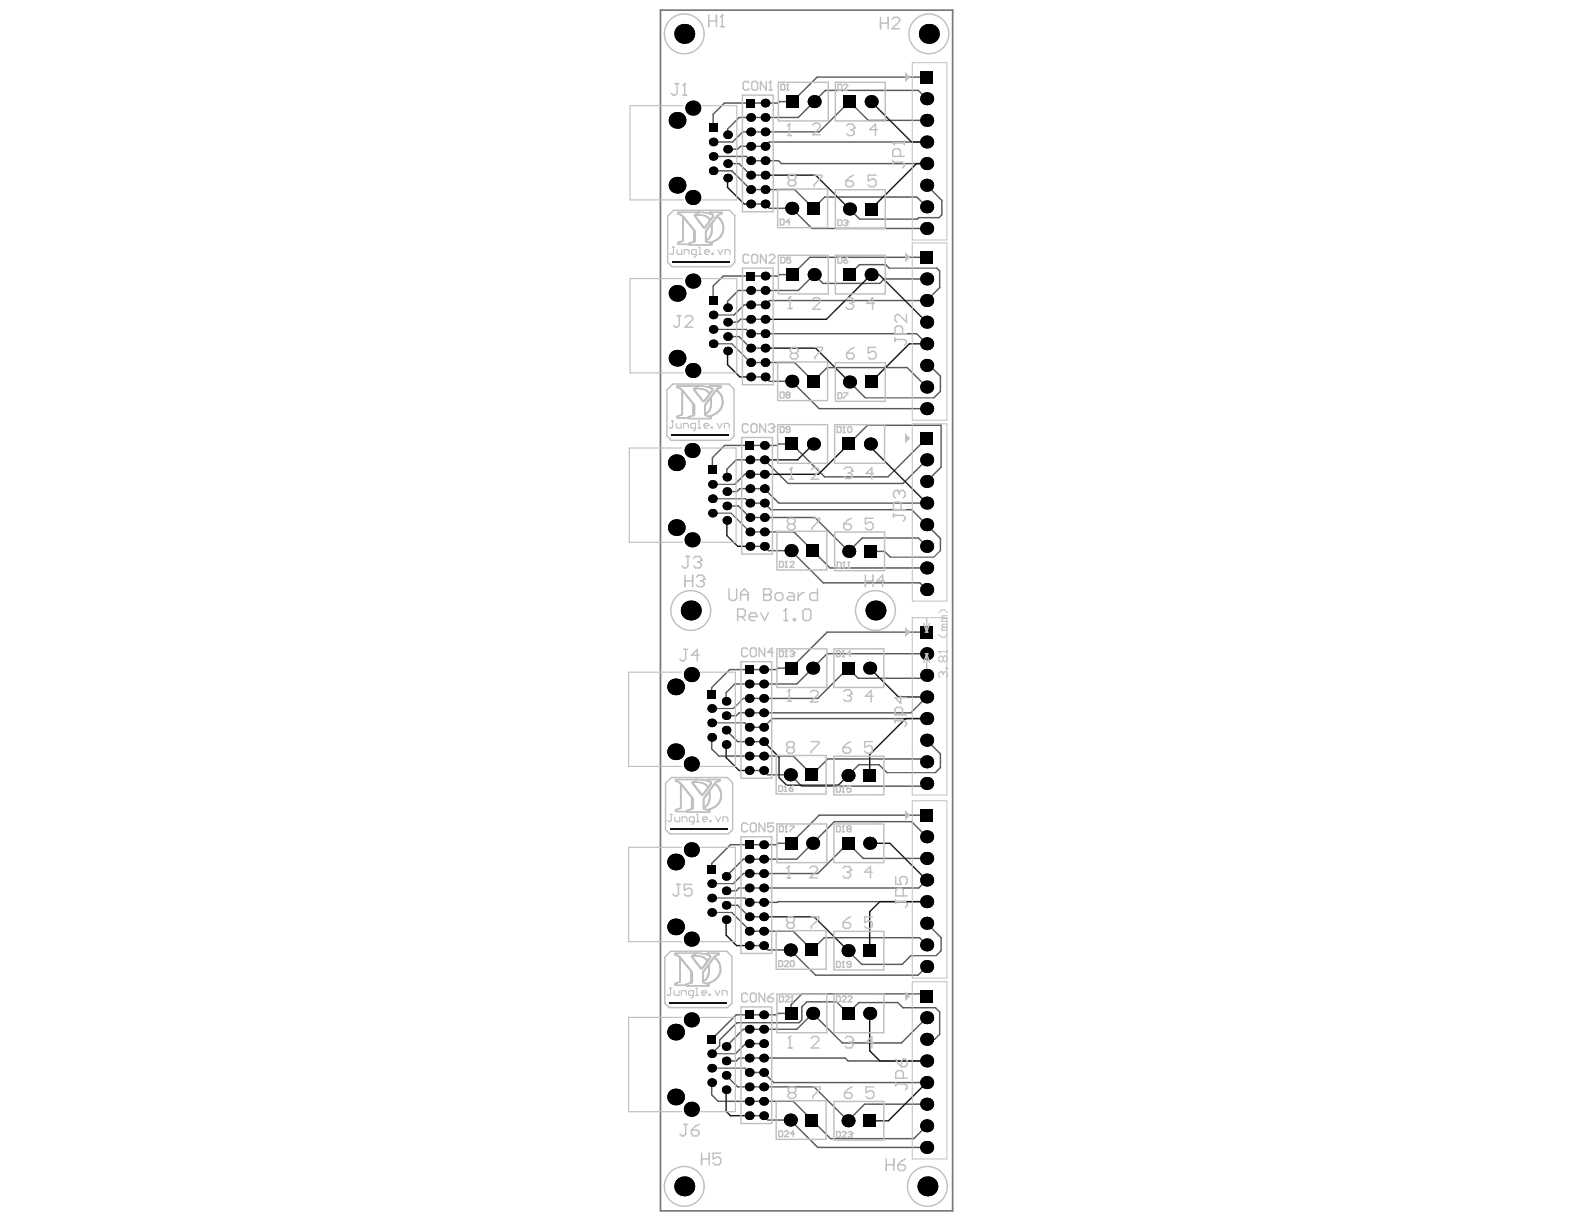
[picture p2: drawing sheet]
<svg xmlns="http://www.w3.org/2000/svg" width="279mm" height="216mm" viewBox="0 0 279 216" stroke-linecap="round" stroke-linejoin="round" font-family="sans-serif">
<path d="M116.5 1.8h51.5v211.8h-51.5z" fill="none" stroke="#787878" stroke-width=".31"/>
<path d="M119.4 21.2v.1M119.4 51.7v.1M119.3 81.6h.1M119.2 121.2h-.1M119.2 152.1h-.1M119.2 182.1h-.1" fill="none" stroke="#5a5a5a" stroke-width=".31"/>
<g fill="none" stroke="#5a5a5a" stroke-width=".25">
<path d="M163.5 13.6h-19.4l-4.3 4.3h-2.3l-.3 .3h-9.4l-2 2v2.3M163.5 17.4l-1.5-1.5h-16.4l-4.8 4.8h-10.4l-2.1 2.1v1M125.8 27.6h5.8l.8 .8h4.9l.5 .5h25.7M125.8 30.1h3.3l3.3 3.3h7.8l3.3 3.3 2-1.9h16.2l1.8 1.7M128.3 28.9h2.1l2 2h2.6M132.4 36h2.6l.7 .7h4l3.5 3.6h20.3M163.5 25h-27.8l-.7 .8h-4.4l-.5 .5h-1.8M163.5 32.7l2.6 2.6v2.6l-.5 .5h-3.5l-.3 .2h-10.2l-1.8-1.7M163.5 21.2h-10.4l-3.3-3.3-5.3 5.4h-13.5l-1.8 1.7h-3.4M128.3 59.4h2.1l2 2h2.6M131.6 58.1l.8 .8h29.3l1.8 1.7M135 56.3h-4.4l-.5 .5h-1.8"/>
<path d="M156.8 47.3l-.6-.6h-4.6l-1.8 1.7M163.5 45.4h-20.7l-3 3h-2.3l-.3 .3h-9.6l-1.8 1.8v2.5M163.5 49.2h-7.5l-.8 .8h-10l-1.6-1.6-2.8 2.8h-10.6l-1.9 1.9v1.2M165.2 47.3l.5 .5v2.9l-2.2 2.3h-27.8l-.7 .8h-3.7l-1.8 1.8M132.4 66.5h2.6l.7 .8h4l4.8 4.8h19M132.4 63.9h7.8l3.3 3.4 2.4-2.5h14.1l3.5 3.5M149.7 78.3l3.3-3.3h13v7.4l-2.5 2.5M149.8 67.4l2.8 2.8M163.5 64.5h.5l1.9 1.9v2.6l-1.2 1.2M163.5 77.3l-6.9 6.8h-11.1l-5.8-5.8h-2.3l-.3 .3h-9.3l-2.1 2.1v2.2M128.2 89.2h2l2.1 2.1h11.4l6 6 2.4-2.4h9.9l1.5 1.5M128.2 86.7h1.8l.5-.5h4.3l2.6 2.5h26.1"/>
<path d="M131.5 88l.8 .7h2.5l1.2 1.2h24.8l5.1 5.1v2.1M132.3 96.4h2.5l.8 .7h3.9l5.7 5.7h17.1l1.2 1.2M132.3 93.8h7.7l6.4 6.4h17.1M134.8 83.7h-3.4l-1.8 1.7M153.5 97.3h2.5l1 1M163.5 81.1l-4.2 4.2h-20.3l-4.2-4.2h-4.9l-1.7 1.7v1.4M163.5 111.5h-17.6l-6.4 6.4h-2.3l-.2 .2h-8.3l-3.2 3.2v1.1M163.5 119.1l-.6 .5h-11.5l-1.8-1.7-5.4 5.3h-13.1M163.5 115.3h-17.6l-5.3 5.3h-11l-1.5 1.6v1.5M125.5 130.1v2l1.3 1.3h13.1l3.3 3.3 2.8-2.8h16.9l.6 .5M128.1 128.8l2 2h4.6M132.2 135.9h2.5l.8 .8h3.9l2 2h22.1v-.5"/>
<path d="M156.5 136.3l-1.4-1.4h-3.6l-1.9 1.9M163.5 122.9l-2.8 2.8h-30.3l-.5 .5h-1.8M163.5 126.8h-27.3l-1.5 1.5h-2.5l-.8-.8M163.5 130.6l2.4 2.4v2.4l-.9 .9M128.1 159.7h2l2.1 2h2.5M131.4 158.4l.8 .8h4.9l.1-.2h26.3M163.5 143.8h-19l-5 4.9h-2.3l-.2 .3h-8.2l-3.3 3.3v1M163.5 155.2l-1.4 1.4h-31.7l-.5 .5h-1.8M163.5 147.6l-2.7-2.7h-13.6l-6.6 6.6h-9.5l-3 3.1M163.5 151.4h-11.2l-2.7-2.7-5.4 5.4h-13.1l-1.7 1.8M129.1 161l3.1 3v.3h7.7l3.3 3.3 2.2-2.2h16.8l1.3 1.3M132.2 166.8h2.5l.8 .8h3.9l4.5 4.4h18l1.6-1.5"/>
<path d="M149.6 167.7l2.4 2.4h7.1l1.6-1.5M163.5 175.7l-.4-.4h-21.7l-1.9 1.9v1.5h-2.3l-.2 .3h-7.1l-4.4 4.3M163.5 162.9l2.5 2.5v2.3l-.9 .9M163.5 179.5l-4.5 4.5h-10.4l-5.2-5.3-2.8 2.8h-9.5l-3 3.1M125.5 191v2.1l1.2 1.2h13.2l6.6 6.5h14.7l2.3-2.2M128.1 187.1h1.8l.5-.5h18.7l.5 .5h13.9M128.1 189.7l2 2h13.5l6 6 2.9-2.9h11M131.4 188.4l.8 .8h2.5l1.8 1.8h27M132.2 196.8h2.5l.8 .8h3.9l4.8 4.8h19.3M134.7 184.1h-3.2l-1.8 1.8M163.5 183.3h1.4l.8-.9v-3.9l-.7-.7h-5.7l-.9-1h-6.9l-1.9 1.9-2-2h-5.3l-.9 .9v2.3l-.5 .5h-10.9l-3.1 3.1v1l-1.4 1.4"/>
</g>
<g fill="none" stroke="#5a5a5a" stroke-width=".2">
<path d="M125.8 58.1h5.8M125.8 55.6h3.7M156.8 47.3h8.4M125.8 60.6h3.3l3.3 3.3M152.6 70.2h12.1M125.7 90.5h3.3l3.3 3.3M125.7 88h5.8M125.7 85.4h3.9M165.9 97.1l-1.2 1.2h-7.7M125.5 127.5h5.9M131.1 123.2l-1.7 1.8h-3.9M156.5 136.3h8.5"/>
<path d="M125.5 158.4h5.9M125.5 155.9h3.9M125.5 161h3.6M160.7 168.6h4.4M125.5 188.4h5.9M125.5 185.9h4.2"/>
</g>
<g fill="#000">
<circle cx="120.7" cy="6" r="1.75"/>
<circle cx="122.2" cy="19.1" r="1.32"/>
<circle cx="135" cy="18.2" r=".76"/>
<circle cx="143.6" cy="17.9" r="1.14"/>
<circle cx="153.7" cy="17.9" r="1.14"/>
<circle cx="163.5" cy="17.4" r="1.14"/>
<circle cx="163.8" cy="6" r="1.75"/>
<circle cx="119.4" cy="21.2" r="1.47"/>
<circle cx="119.4" cy="32.7" r="1.47"/>
<circle cx="122.2" cy="34.8" r="1.32"/>
<circle cx="125.8" cy="30.1" r=".75"/>
<circle cx="125.8" cy="25" r=".75"/>
<circle cx="125.8" cy="27.6" r=".75"/>
<circle cx="128.3" cy="26.3" r=".75"/>
<circle cx="128.3" cy="28.9" r=".75"/>
<circle cx="128.3" cy="31.4" r=".75"/>
<circle cx="128.3" cy="23.8" r=".75"/>
<circle cx="132.4" cy="36" r=".76"/>
<circle cx="132.4" cy="23.3" r=".76"/>
<circle cx="132.4" cy="33.4" r=".76"/>
<circle cx="132.4" cy="28.4" r=".76"/>
<circle cx="132.4" cy="25.8" r=".76"/>
<circle cx="132.4" cy="30.9" r=".76"/>
<circle cx="132.4" cy="20.7" r=".76"/>
<circle cx="135" cy="23.3" r=".76"/>
<circle cx="135" cy="30.9" r=".76"/>
<circle cx="135" cy="28.4" r=".76"/>
<circle cx="135" cy="25.8" r=".76"/>
<circle cx="135" cy="20.7" r=".76"/>
<circle cx="135" cy="33.4" r=".76"/>
<circle cx="135" cy="36" r=".76"/>
<circle cx="139.7" cy="36.7" r="1.14"/>
<circle cx="149.8" cy="36.9" r="1.14"/>
<circle cx="163.5" cy="36.5" r="1.14"/>
<circle cx="163.5" cy="21.2" r="1.14"/>
<circle cx="163.5" cy="32.7" r="1.14"/>
<circle cx="163.5" cy="25" r="1.14"/>
<circle cx="163.5" cy="28.9" r="1.14"/>
<circle cx="119.4" cy="51.7" r="1.47"/>
<circle cx="122.2" cy="49.6" r="1.32"/>
<circle cx="125.8" cy="55.6" r=".75"/>
<circle cx="125.8" cy="58.1" r=".75"/>
<circle cx="128.3" cy="54.3" r=".75"/>
<circle cx="128.3" cy="59.4" r=".75"/>
<circle cx="128.3" cy="56.8" r=".75"/>
<circle cx="132.4" cy="51.2" r=".76"/>
<circle cx="132.4" cy="58.9" r=".76"/>
<circle cx="132.4" cy="53.8" r=".76"/>
<circle cx="132.4" cy="56.3" r=".76"/>
<circle cx="135" cy="51.2" r=".76"/>
<circle cx="135" cy="56.3" r=".76"/>
<circle cx="135" cy="58.9" r=".76"/>
<circle cx="135" cy="48.7" r=".76"/>
<circle cx="135" cy="53.8" r=".76"/>
<circle cx="143.6" cy="48.4" r="1.14"/>
<circle cx="153.7" cy="48.4" r="1.14"/>
<circle cx="163.5" cy="53" r="1.14"/>
<circle cx="163.5" cy="49.2" r="1.14"/>
<circle cx="163.5" cy="40.3" r="1.14"/>
<circle cx="163.5" cy="56.8" r="1.14"/>
<circle cx="119.4" cy="63.2" r="1.47"/>
<circle cx="122.1" cy="79.5" r="1.32"/>
<circle cx="122.2" cy="65.3" r="1.32"/>
<circle cx="125.8" cy="60.6" r=".75"/>
<circle cx="128.3" cy="61.9" r=".75"/>
<circle cx="132.4" cy="61.4" r=".76"/>
<circle cx="132.4" cy="66.5" r=".76"/>
<circle cx="132.4" cy="63.9" r=".76"/>
<circle cx="134.8" cy="78.6" r=".76"/>
<circle cx="135" cy="66.5" r=".76"/>
<circle cx="135" cy="63.9" r=".76"/>
<circle cx="135" cy="61.4" r=".76"/>
<circle cx="139.7" cy="67.3" r="1.14"/>
<circle cx="143.5" cy="78.3" r="1.14"/>
<circle cx="149.8" cy="67.4" r="1.14"/>
<circle cx="153.5" cy="78.3" r="1.14"/>
<circle cx="163.5" cy="72.1" r="1.14"/>
<circle cx="163.5" cy="68.3" r="1.14"/>
<circle cx="163.5" cy="60.6" r="1.14"/>
<circle cx="163.5" cy="64.5" r="1.14"/>
<circle cx="119.3" cy="93.1" r="1.47"/>
<circle cx="119.3" cy="81.6" r="1.47"/>
<circle cx="122.1" cy="95.2" r="1.32"/>
<circle cx="125.7" cy="90.5" r=".75"/>
<circle cx="125.7" cy="85.4" r=".75"/>
<circle cx="125.7" cy="88" r=".75"/>
<circle cx="128.2" cy="91.8" r=".75"/>
<circle cx="128.2" cy="86.7" r=".75"/>
<circle cx="128.2" cy="84.2" r=".75"/>
<circle cx="128.2" cy="89.2" r=".75"/>
<circle cx="132.3" cy="91.3" r=".76"/>
<circle cx="132.3" cy="88.7" r=".76"/>
<circle cx="132.3" cy="81.1" r=".76"/>
<circle cx="132.3" cy="96.4" r=".76"/>
<circle cx="132.3" cy="93.8" r=".76"/>
<circle cx="132.3" cy="86.2" r=".76"/>
<circle cx="132.3" cy="83.7" r=".76"/>
<circle cx="134.8" cy="91.3" r=".76"/>
<circle cx="134.8" cy="93.8" r=".76"/>
<circle cx="134.8" cy="96.4" r=".76"/>
<circle cx="134.8" cy="83.7" r=".76"/>
<circle cx="134.8" cy="81.1" r=".76"/>
<circle cx="134.8" cy="88.7" r=".76"/>
<circle cx="134.8" cy="86.2" r=".76"/>
<circle cx="139.5" cy="97.1" r="1.14"/>
<circle cx="149.7" cy="97.3" r="1.14"/>
<circle cx="163.5" cy="92.6" r="1.14"/>
<circle cx="163.5" cy="88.7" r="1.14"/>
<circle cx="163.5" cy="84.9" r="1.14"/>
<circle cx="163.5" cy="96.4" r="1.14"/>
<circle cx="163.5" cy="81.1" r="1.14"/>
<circle cx="121.8" cy="107.7" r="1.75"/>
<circle cx="121.9" cy="119" r="1.32"/>
<circle cx="134.7" cy="118.1" r=".76"/>
<circle cx="143.4" cy="117.9" r="1.14"/>
<circle cx="153.4" cy="117.9" r="1.14"/>
<circle cx="154.4" cy="107.7" r="1.75"/>
<circle cx="163.5" cy="115.3" r="1.14"/>
<circle cx="163.5" cy="104" r="1.14"/>
<circle cx="163.5" cy="119.1" r="1.14"/>
<circle cx="163.5" cy="100.2" r="1.14"/>
<circle cx="119.2" cy="132.6" r="1.47"/>
<circle cx="119.2" cy="121.2" r="1.47"/>
<circle cx="121.9" cy="134.8" r="1.32"/>
<circle cx="125.5" cy="130.1" r=".75"/>
<circle cx="125.5" cy="127.5" r=".75"/>
<circle cx="125.5" cy="125" r=".75"/>
<circle cx="128.1" cy="131.3" r=".75"/>
<circle cx="128.1" cy="123.7" r=".75"/>
<circle cx="128.1" cy="126.2" r=".75"/>
<circle cx="128.1" cy="128.8" r=".75"/>
<circle cx="132.2" cy="128.3" r=".76"/>
<circle cx="132.2" cy="123.2" r=".76"/>
<circle cx="132.2" cy="133.4" r=".76"/>
<circle cx="132.2" cy="120.6" r=".76"/>
<circle cx="132.2" cy="125.7" r=".76"/>
<circle cx="132.2" cy="135.9" r=".76"/>
<circle cx="132.2" cy="130.8" r=".76"/>
<circle cx="134.7" cy="123.2" r=".76"/>
<circle cx="134.7" cy="128.3" r=".76"/>
<circle cx="134.7" cy="133.4" r=".76"/>
<circle cx="134.7" cy="125.7" r=".76"/>
<circle cx="134.7" cy="130.8" r=".76"/>
<circle cx="134.7" cy="135.9" r=".76"/>
<circle cx="134.7" cy="120.6" r=".76"/>
<circle cx="139.4" cy="136.7" r="1.14"/>
<circle cx="149.6" cy="136.8" r="1.14"/>
<circle cx="163.5" cy="138.2" r="1.14"/>
<circle cx="163.5" cy="122.9" r="1.14"/>
<circle cx="163.5" cy="134.4" r="1.14"/>
<circle cx="163.5" cy="130.6" r="1.14"/>
<circle cx="163.5" cy="126.8" r="1.14"/>
<circle cx="119.2" cy="152.1" r="1.47"/>
<circle cx="121.9" cy="149.9" r="1.32"/>
<circle cx="125.5" cy="155.9" r=".75"/>
<circle cx="125.5" cy="158.4" r=".75"/>
<circle cx="128.1" cy="154.6" r=".75"/>
<circle cx="128.1" cy="157.1" r=".75"/>
<circle cx="128.1" cy="159.7" r=".75"/>
<circle cx="132.2" cy="154.1" r=".76"/>
<circle cx="132.2" cy="156.6" r=".76"/>
<circle cx="132.2" cy="151.5" r=".76"/>
<circle cx="132.2" cy="159.2" r=".76"/>
<circle cx="134.7" cy="154.1" r=".76"/>
<circle cx="134.7" cy="156.6" r=".76"/>
<circle cx="134.7" cy="159.2" r=".76"/>
<circle cx="134.7" cy="149" r=".76"/>
<circle cx="134.7" cy="151.5" r=".76"/>
<circle cx="143.4" cy="148.7" r="1.14"/>
<circle cx="153.4" cy="148.7" r="1.14"/>
<circle cx="163.5" cy="159" r="1.14"/>
<circle cx="163.5" cy="147.6" r="1.14"/>
<circle cx="163.5" cy="151.4" r="1.14"/>
<circle cx="163.5" cy="155.2" r="1.14"/>
<circle cx="119.2" cy="163.5" r="1.47"/>
<circle cx="121.9" cy="165.7" r="1.32"/>
<circle cx="121.9" cy="179.9" r="1.32"/>
<circle cx="125.5" cy="161" r=".75"/>
<circle cx="128.1" cy="162.2" r=".75"/>
<circle cx="132.2" cy="166.8" r=".76"/>
<circle cx="132.2" cy="164.3" r=".76"/>
<circle cx="132.2" cy="161.7" r=".76"/>
<circle cx="134.7" cy="164.3" r=".76"/>
<circle cx="134.7" cy="179" r=".76"/>
<circle cx="134.7" cy="166.8" r=".76"/>
<circle cx="134.7" cy="161.7" r=".76"/>
<circle cx="139.4" cy="167.6" r="1.14"/>
<circle cx="143.4" cy="178.7" r="1.14"/>
<circle cx="149.6" cy="167.7" r="1.14"/>
<circle cx="153.4" cy="178.7" r="1.14"/>
<circle cx="163.5" cy="162.9" r="1.14"/>
<circle cx="163.5" cy="166.7" r="1.14"/>
<circle cx="163.5" cy="179.5" r="1.14"/>
<circle cx="163.5" cy="170.5" r="1.14"/>
<circle cx="119.2" cy="182.1" r="1.47"/>
<circle cx="119.2" cy="193.5" r="1.47"/>
<circle cx="121.9" cy="195.7" r="1.32"/>
<circle cx="125.5" cy="191" r=".75"/>
<circle cx="125.5" cy="188.4" r=".75"/>
<circle cx="125.5" cy="185.9" r=".75"/>
<circle cx="128.1" cy="192.2" r=".75"/>
<circle cx="128.1" cy="189.7" r=".75"/>
<circle cx="128.1" cy="187.1" r=".75"/>
<circle cx="128.1" cy="184.6" r=".75"/>
<circle cx="132.2" cy="189.2" r=".76"/>
<circle cx="132.2" cy="191.7" r=".76"/>
<circle cx="132.2" cy="184.1" r=".76"/>
<circle cx="132.2" cy="181.5" r=".76"/>
<circle cx="132.2" cy="196.8" r=".76"/>
<circle cx="132.2" cy="194.3" r=".76"/>
<circle cx="132.2" cy="186.6" r=".76"/>
<circle cx="134.7" cy="191.7" r=".76"/>
<circle cx="134.7" cy="186.6" r=".76"/>
<circle cx="134.7" cy="189.2" r=".76"/>
<circle cx="134.7" cy="196.8" r=".76"/>
<circle cx="134.7" cy="194.3" r=".76"/>
<circle cx="134.7" cy="184.1" r=".76"/>
<circle cx="134.7" cy="181.5" r=".76"/>
<circle cx="139.4" cy="197.6" r="1.14"/>
<circle cx="149.6" cy="197.7" r="1.14"/>
<circle cx="163.5" cy="191" r="1.14"/>
<circle cx="163.5" cy="187.1" r="1.14"/>
<circle cx="163.5" cy="194.8" r="1.14"/>
<circle cx="163.5" cy="183.3" r="1.14"/>
<circle cx="163.5" cy="198.6" r="1.14"/>
<circle cx="120.7" cy="209.3" r="1.75"/>
<circle cx="163.5" cy="202.4" r="1.14"/>
<circle cx="163.6" cy="209.3" r="1.75"/>
</g>
<g fill="#000">
<path d="M131.6 17.4h1.6v1.5h-1.6z" fill-rule="evenodd"/>
<path d="M131.6 17.4h1.6v1.5h-1.6z" fill-rule="evenodd"/>
<path d="M138.6 16.8h2.3v2.3h-2.3z" fill-rule="evenodd"/>
<path d="M138.6 16.8h2.3v2.3h-2.3z" fill-rule="evenodd"/>
<path d="M148.7 16.8h2.3v2.3h-2.3z" fill-rule="evenodd"/>
<path d="M148.7 16.8h2.3v2.3h-2.3z" fill-rule="evenodd"/>
<path d="M162.3 12.5h2.3v2.2h-2.3z" fill-rule="evenodd"/>
<path d="M162.3 12.5h2.3v2.2h-2.3z" fill-rule="evenodd"/>
<path d="M125 21.7h1.6v1.6h-1.6z" fill-rule="evenodd"/>
<path d="M125 21.7h1.6v1.6h-1.6z" fill-rule="evenodd"/>
<path d="M142.3 35.6h2.3v2.3h-2.3z" fill-rule="evenodd"/>
<path d="M142.3 35.6h2.3v2.3h-2.3z" fill-rule="evenodd"/>
<path d="M152.5 35.7h2.3v2.3h-2.3z" fill-rule="evenodd"/>
<path d="M152.5 35.7h2.3v2.3h-2.3z" fill-rule="evenodd"/>
<path d="M125 52.3h1.6v1.5h-1.6z" fill-rule="evenodd"/>
<path d="M125 52.3h1.6v1.5h-1.6z" fill-rule="evenodd"/>
<path d="M131.6 47.9h1.6v1.6h-1.6z" fill-rule="evenodd"/>
<path d="M131.6 47.9h1.6v1.6h-1.6z" fill-rule="evenodd"/>
<path d="M138.6 47.3h2.3v2.3h-2.3z" fill-rule="evenodd"/>
<path d="M138.6 47.3h2.3v2.3h-2.3z" fill-rule="evenodd"/>
<path d="M148.7 47.3h2.3v2.3h-2.3z" fill-rule="evenodd"/>
<path d="M148.7 47.3h2.3v2.3h-2.3z" fill-rule="evenodd"/>
<path d="M162.3 44.2h2.3v2.3h-2.3z" fill-rule="evenodd"/>
<path d="M162.3 44.2h2.3v2.3h-2.3z" fill-rule="evenodd"/>
<path d="M131.5 77.8h1.5v1.5h-1.5z" fill-rule="evenodd"/>
<path d="M131.5 77.8h1.5v1.5h-1.5z" fill-rule="evenodd"/>
<path d="M138.5 77.2h2.3v2.3h-2.3z" fill-rule="evenodd"/>
<path d="M138.5 77.2h2.3v2.3h-2.3z" fill-rule="evenodd"/>
<path d="M142.3 66.1h2.3v2.3h-2.3z" fill-rule="evenodd"/>
<path d="M142.3 66.1h2.3v2.3h-2.3z" fill-rule="evenodd"/>
<path d="M148.6 77.2h2.3v2.3h-2.3z" fill-rule="evenodd"/>
<path d="M148.6 77.2h2.3v2.3h-2.3z" fill-rule="evenodd"/>
<path d="M152.5 66.2h2.3v2.3h-2.3z" fill-rule="evenodd"/>
<path d="M152.5 66.2h2.3v2.3h-2.3z" fill-rule="evenodd"/>
<path d="M162.3 76.2h2.3v2.2h-2.3z" fill-rule="evenodd"/>
<path d="M162.3 76.2h2.3v2.2h-2.3z" fill-rule="evenodd"/>
<path d="M124.9 82.1h1.5v1.6h-1.5z" fill-rule="evenodd"/>
<path d="M124.9 82.1h1.5v1.6h-1.5z" fill-rule="evenodd"/>
<path d="M142.2 96h2.3v2.3h-2.3z" fill-rule="evenodd"/>
<path d="M142.2 96h2.3v2.3h-2.3z" fill-rule="evenodd"/>
<path d="M152.4 96.1h2.3v2.3h-2.3z" fill-rule="evenodd"/>
<path d="M152.4 96.1h2.3v2.3h-2.3z" fill-rule="evenodd"/>
<path d="M131.4 117.3h1.5v1.6h-1.5z" fill-rule="evenodd"/>
<path d="M131.4 117.3h1.5v1.6h-1.5z" fill-rule="evenodd"/>
<path d="M138.4 116.7h2.3v2.3h-2.3z" fill-rule="evenodd"/>
<path d="M138.4 116.7h2.3v2.3h-2.3z" fill-rule="evenodd"/>
<path d="M148.4 116.7h2.3v2.3h-2.3z" fill-rule="evenodd"/>
<path d="M148.4 116.7h2.3v2.3h-2.3z" fill-rule="evenodd"/>
<path d="M162.3 110.4h2.3v2.2h-2.3z" fill-rule="evenodd"/>
<path d="M162.3 110.4h2.3v2.2h-2.3z" fill-rule="evenodd"/>
<path d="M124.8 121.7h1.5v1.5h-1.5z" fill-rule="evenodd"/>
<path d="M124.8 121.7h1.5v1.5h-1.5z" fill-rule="evenodd"/>
<path d="M142.1 135.5h2.3v2.3h-2.3z" fill-rule="evenodd"/>
<path d="M142.1 135.5h2.3v2.3h-2.3z" fill-rule="evenodd"/>
<path d="M152.3 135.7h2.2v2.2h-2.2z" fill-rule="evenodd"/>
<path d="M152.3 135.7h2.2v2.2h-2.2z" fill-rule="evenodd"/>
<path d="M124.8 152.6h1.5v1.5h-1.5z" fill-rule="evenodd"/>
<path d="M124.8 152.6h1.5v1.5h-1.5z" fill-rule="evenodd"/>
<path d="M131.4 148.2h1.5v1.6h-1.5z" fill-rule="evenodd"/>
<path d="M131.4 148.2h1.5v1.6h-1.5z" fill-rule="evenodd"/>
<path d="M138.4 147.6h2.3v2.3h-2.3z" fill-rule="evenodd"/>
<path d="M138.4 147.6h2.3v2.3h-2.3z" fill-rule="evenodd"/>
<path d="M148.4 147.6h2.3v2.3h-2.3z" fill-rule="evenodd"/>
<path d="M148.4 147.6h2.3v2.3h-2.3z" fill-rule="evenodd"/>
<path d="M162.3 142.6h2.3v2.3h-2.3z" fill-rule="evenodd"/>
<path d="M162.3 142.6h2.3v2.3h-2.3z" fill-rule="evenodd"/>
<path d="M131.4 178.2h1.5v1.6h-1.5z" fill-rule="evenodd"/>
<path d="M131.4 178.2h1.5v1.6h-1.5z" fill-rule="evenodd"/>
<path d="M138.4 177.6h2.3v2.3h-2.3z" fill-rule="evenodd"/>
<path d="M138.4 177.6h2.3v2.3h-2.3z" fill-rule="evenodd"/>
<path d="M142.1 166.4h2.3v2.3h-2.3z" fill-rule="evenodd"/>
<path d="M142.1 166.4h2.3v2.3h-2.3z" fill-rule="evenodd"/>
<path d="M148.4 177.6h2.3v2.3h-2.3z" fill-rule="evenodd"/>
<path d="M148.4 177.6h2.3v2.3h-2.3z" fill-rule="evenodd"/>
<path d="M152.3 166.5h2.2v2.3h-2.2z" fill-rule="evenodd"/>
<path d="M152.3 166.5h2.2v2.3h-2.2z" fill-rule="evenodd"/>
<path d="M162.3 174.6h2.3v2.2h-2.3z" fill-rule="evenodd"/>
<path d="M162.3 174.6h2.3v2.2h-2.3z" fill-rule="evenodd"/>
<path d="M124.8 182.6h1.5v1.5h-1.5z" fill-rule="evenodd"/>
<path d="M124.8 182.6h1.5v1.5h-1.5z" fill-rule="evenodd"/>
<path d="M142.1 196.4h2.3v2.3h-2.3z" fill-rule="evenodd"/>
<path d="M142.1 196.4h2.3v2.3h-2.3z" fill-rule="evenodd"/>
<path d="M152.3 196.5h2.2v2.3h-2.2z" fill-rule="evenodd"/>
<path d="M152.3 196.5h2.2v2.3h-2.2z" fill-rule="evenodd"/>
</g>
<g fill="none" stroke="#1e1e1e" stroke-width=".25">
<path d="M153.7 17.9l7.1 7.1h2.7M128.3 31.4v1.7l3 2.9h1.1M135 30.9h8.9l5.9 6M163.5 28.9h-1.8l-8 8M118.5 46.1h10.2M135 56.3h10.8l7.9-7.9h1.4l8.4 8.4M118.4 76.8h10.2M128.3 61.9v2.4l2.2 2.2h1.9M135 61.4h8.9l5.9 6M143.5 78.3l-2.8 2.8h-5.9M149.7 78.3l-5.3 5.4h-9.6M153.5 78.3v.5l10 9.9"/>
<path d="M163.5 60.6h-3.1l-6.7 6.8M128.2 91.8v2.7l1.9 1.9h2.2M153.4 117.9l5.1 5h5M128.1 131.3v2.3l2.3 2.3h1.8M134.7 130.8l2.7 2.7v3.7l1.3 1.3h9.2l1.7-1.7M163.5 126.8h-3.8l-6.3 6.3v3.7M118.2 146.2h10.1M153.4 148.7h3.6l6.5 6.5M163.5 159h-8.3l-1.8 1.8v6.9M118 176.8h10.2M128.1 162.2v2.7l1.8 1.9h2.3M134.7 161.7h8.9l6 6"/>
<path d="M153.4 178.7v6.7l1.8 1.7h8.3M128.1 192.2v3.8l.7 .8h3.4M163.5 191l-6.8 6.7h-3.3"/>
</g>
<g fill="#c0c0c0">
<path d="M159.6 174.8l1 .9-1 .9z"/>
<path d="M159.6 142.9l1 .9-1 .9z"/>
<path d="M159.6 110.6l1 .9-1 .9z"/>
<path d="M159.6 76.4l1 .9-1 .9z"/>
<path d="M159.6 44.5l1 .9-1 .9z"/>
<path d="M159.6 12.7l1 .9-1 .9z"/>
</g>
<g fill="none" stroke="#c0c0c0" stroke-width=".25">
<path d="M119.1 14.7h.7M119.4 14.7v1.8l-.3 .3h-.4l-.3-.3M120.4 16.8h.7M120.8 14.7h.1M120.8 14.7v2.1M120.8 14.7l-.4 .4M125 2.7v2M125 3.7h1.4M126.4 2.7v2M127.1 4.7h.6M127.4 2.7h.1M127.4 2.7v2"/>
<path d="M127.4 2.7l-.3 .3M131 16.8h5.4v20.6h-5.4zM132.1 14.6l-.3-.2h-.5l-.2 .2v1l.2 .3h.5l.3-.3M132.6 14.6l.3-.2h.5l.2 .2v1l-.2 .3h-.5l-.3-.3zM135.2 14.4v1.5l-1.1-1.5v1.5M135.7 15.9h.5M135.9 14.4h.1M135.9 14.4v1.5M135.9 14.4l-.2 .2M137.3 14.5h8.8M137.8 14.9h.5l.1 .2v.6l-.1 .2h-.5zM138.8 15.9h.3"/>
<path d="M138.9 14.9h.1M138.9 14.9v1M138.9 14.9l-.1 .2M146.1 14.5v6.8h-8.8v-6.7M147.3 14.5h8.9M147.8 14.9h.5l.2 .2v.6l-.2 .2h-.5zM148.8 15.1l.2-.2h.3l.2 .2v.1l-.7 .7h.7M155.3 3.1v2M155.3 4.1h1.4M156.2 14.5v6.8h-8.8l-.1-6.7M156.7 3.1v2M157.3 3.4l.4-.3h.7l.3 .3v.3l-1.4 1.4h1.4"/>
<path d="M117.8 38.1l1-1h9.9l.9 .9v8.3l-.8 .7h-10.3l-.7-.7zM137.6 38.6h.5l.2 .2v.7l-.2 .2h-.5zM138.9 23.9h.7M139.2 21.9h.1M139.2 21.9v2M139.2 21.9l-.3 .3M139.3 39.2h-.7l.6-.6v1.1M139.4 31.8l-.4-.3v-.4l.4-.3h.6l.4 .3v.4l-.4 .3M139.4 31.8l-.4 .3v.4l.4 .3h.6l.4-.3v-.4l-.4-.3M139.4 31.8h.6M143.4 22.1l.3-.4h.7l.3 .4v.3l-1.3 1.4h1.3M143.6 30.9h1.4v.3l-1.4 1.4v.3"/>
<path d="M147.8 38.8h.5l.2 .2v.6l-.2 .2h-.5zM148.8 39l.2-.2h.3l.2 .3M149.2 39.3h.1M149.2 31.9h1l.4 .3v.4l-.4 .3h-.7l-.3-.3zM149.3 22.2l.4-.3h.7l.3 .3v.4M149.3 39.3l.2 .2-.2 .3h-.3l-.2-.2M149.5 39.1h.1M149.5 39.1l-.2 .2M150 22.9h.4M150.4 22.9l.3 .3v.4l-.3 .3h-.7l-.4-.3M150.6 30.9l-.7 .3-.7 .7M150.7 22.6h.1"/>
<path d="M150.7 22.6l-.3 .3M154.5 30.9h-1.4v1l.7-.3h.4l.3 .3v.7l-.3 .3h-.7l-.4-.3M154.8 22.9h-1.4l1-1v2M156.1 33.5h.1M156.1 33.5h-8.8v6.8h8.9M156.2 33.5v6.7M157.5 25.2h.1M157.5 28.3v.6M157.5 28.6h1.7l.3 .3v.4l-.3 .3M157.5 25.2l.3 .4M157.5 25.2h2M158.8 27.6v-1l-.3-.4h-.7l-.3 .4v1h2"/>
<path d="M159.5 24.9v.7M119.5 55.7h.6M119.8 55.7v1.7l-.3 .3h-.4l-.3-.3M120.8 56l.4-.3h.6l.4 .3v.4l-1.4 1.3h1.4M131 47.3h5.4v20.6h-5.4zM132.1 45.1l-.3-.2h-.5l-.2 .2v1l.2 .3h.5l.3-.3M132.6 45.1l.3-.2h.5l.2 .2v1l-.2 .3h-.5l-.3-.3zM135.2 44.9v1.5l-1.1-1.5v1.5M135.7 45.1l.2-.2h.5l.3 .2v.3l-1 1h1M137.3 45h8.8M137.8 45.4h.5l.1 .2v.6l-.1 .2h-.5zM139 54.4h.7"/>
<path d="M139.4 52.4h.1M139.4 52.4v2M139.4 52.4l-.4 .3M139.5 45.4h-.7v.5l.5-.2 .2 .2v.3l-.2 .2h-.4l-.1-.2M143.4 52.8l.3-.3h.7l.3 .3v.4l-1.3 1.3h1.3M146 40.1l-.1-6.8h-8.7v6.8h8.8M146.1 45.1v6.7h-8.8v-6.7M147.3 45h8.9M147.8 45.4h.5l.2 .2v.6l-.2 .2h-.5zM148.8 45.9h.5l.2 .3-.2 .2h-.3l-.2-.2zM149.2 52.8l.3-.3h.7l.4 .3v.4M149.5 45.4l-.7 .5"/>
<path d="M149.9 53.5h.3M150.2 53.5l.4 .4v.3l-.4 .3h-.7l-.3-.3M150.6 53.2h.1M150.6 53.2l-.4 .3M154.2 53.5h-1.3l1-1v2M156.2 45.1v6.7h-8.8l-.1-6.7M157.9 59.5v.7M157.9 59.9h1.7l.3 .3v.4l-.3 .3M159.2 58.9v-1.1l-.3-.3h-.7l-.3 .3v1.1h2M159.9 55.5v1.3l-1.4-1.3h-.3l-.3 .3v.7l.3 .3M117.6 68.8l1.1-1.1h9.9l.9 1v8.2l-.8 .8h-10.3l-.8-.8zM130.8 77.2h5.4v20.5h-5.4z"/>
<path d="M132 75l-.3-.2h-.5l-.2 .2v1l.2 .3h.5l.3-.3M132.5 75l.2-.2h.5l.3 .2v1l-.3 .3h-.5l-.2-.3zM135 74.8v1.5l-1-1.5v1.5M135.5 75l.3-.2h.5l.3 .2v.3M136 75.5h.3M136.3 75.5l.3 .3v.2l-.3 .3h-.5l-.3-.3M136.6 75.3h.1M136.6 75.3l-.3 .2M137.2 74.9h8.8v6.8h-8.8M137.2 75v6.7M137.6 69.2h.5l.2 .1v.7l-.2 .2h-.5zM137.6 75.3h.5l.2 .1v.7l-.2 .2h-.5z"/>
<path d="M138.8 69.7l-.2-.2 .2-.3h.4l.1 .1-.1 .4M138.8 69.7l-.2 .1 .2 .4h.4l.1-.2-.1-.3M138.8 69.7h.4M139.3 75.8h-.5l-.2-.2 .2-.3h.4l.1 .1v.7l-.1 .2h-.4l-.2-.2M139.7 62.3l-.3-.3v-.4l.3-.3h.7l.4 .3v.4l-.4 .3M139.7 62.3l-.3 .3v.4l.3 .3h.7l.4-.3v-.4l-.4-.3M139.7 62.3h.7M143.7 61.3h1.4v.3l-1.4 1.4v.3M145.9 63.8l.1 .1M145.9 63.8h-8.7v6.9h8.8M146 63.9v6.7M147.2 75v6.7"/>
<path d="M147.2 74.9h8.8v6.8h-8.8M147.7 75.3h.5l.2 .1v.7l-.2 .2h-.5zM147.8 69.3h.5l.2 .2v.6l-.2 .2h-.5zM148.7 76.3h.3M148.8 69.3h.7v.2l-.7 .6v.2M148.9 75.3h.1M148.9 75.3v1M148.9 75.3l-.2 .1M149.3 62.3h1.1l.3 .3v.4l-.3 .3h-.7l-.4-.3zM149.5 75.4l.2-.1h.3l.2 .1v.7l-.2 .2h-.3l-.2-.2zM150.7 61.3l-.7 .3-.7 .7M154.5 61.3h-1.4v1l.7-.3h.4l.3 .3v.7l-.3 .3h-.7l-.4-.3"/>
<path d="M156.1 64h.1M156.1 64h-8.8v6.8h8.9M156.2 64v6.7M121 98.1h.7M121.3 98.1v1.8l-.3 .3h-.4l-.3-.3M122.4 98.5l.3-.4h.7l.3 .4v.3M123 99.2h.4M123.4 99.2l.3 .3v.4l-.3 .3h-.7l-.3-.3M123.7 98.8h.1M123.7 98.8l-.3 .4M137.2 81.7h.1M137.5 99h.5l.2 .2v.7l-.2 .2h-.5z"/>
<path d="M138.7 99h.1M138.7 99v1.1M138.7 99l-.2 .2M139.2 92.4l-.3-.3v-.4l.3-.3h.7l.3 .3v.4l-.3 .3M139.2 92.4l-.3 .4v.3l.3 .3h.7l.3-.3v-.3l-.3-.4M139.2 92.4h.7M139.3 84.5h.7M139.4 99.2l.1-.2h.4l.1 .2v.2l-.6 .7h.6M139.6 82.5h.1M139.6 82.5v2M139.6 82.5l-.3 .3M143.1 82.8l.3-.3h.7l.3 .3v.4l-1.3 1.3h1.3"/>
<path d="M143.2 91.4h1.4v.3l-1.4 1.4v.3M147.2 81.7h.1M147.7 99.2h.5l.2 .1v.7l-.2 .2h-.5zM148.8 92.4h1l.4 .4v.3l-.4 .3h-.6l-.4-.3zM148.9 99.2h.1M148.9 99.2v1M148.9 99.2l-.2 .1M149 82.7l.3-.3h.7l.3 .3v.4M149.6 83.4h.4M149.7 99.2h.1M149.7 99.2v1M149.7 99.2l-.2 .1"/>
<path d="M150 83.4l.3 .3v.4l-.3 .3h-.7l-.3-.3M150.2 91.4l-.7 .3-.7 .7M150.3 83.1h.1M150.3 83.1l-.3 .3M154 91.4h-1.4v1l.7-.3h.4l.3 .3v.7l-.3 .3h-.7l-.4-.3M154.1 83.5h-1.3l1-1v2M157.6 90.6v.6M157.6 90.9h1.7l.3 .3v.4l-.3 .3M158.3 86.5h.1M158.3 86.5h-.4l-.3 .3v.7l.3 .3M158.3 86.5l.3 .3M158.6 86.8l.4-.3h.3l.3 .3v.7l-.3 .3"/>
<path d="M158.6 86.8v.4M159 89.9v-1l-.4-.4h-.7l-.3 .4v1h2M120.6 114.5h.7M120.8 102.5h1.4M120.8 101.5v2M121 114.5v1.8l-.4 .3h-.3l-.4-.3M122.2 101.5v2M122.9 101.8l.3-.3h.7l.3 .3v.3M123.3 115.6h-1.3l1-1.1v2.1M123.5 102.5h.4M123.9 102.5l.3 .3v.4l-.3 .3h-.7l-.3-.3M124.2 102.1h.1"/>
<path d="M124.2 102.1l-.3 .4M128.6 103.9v1.7l.3 .3h.7l.3-.3v-1.7M130.1 108.8h1l.4-.4v-.6l-.4-.4h-1v2.1M130.6 105.9v-1.3l.7-.7 .7 .7v1.3M130.6 104.9h1.4M130.7 116.7h5.4v20.6h-5.4zM130.8 108.8l.7 .7M131.8 114.5l-.2-.2h-.5l-.3 .2v1.1l.3 .2h.5l.2-.2M132.2 108.8h1.3v-.4l-.3-.3h-.7l-.3 .3v.7l.3 .4h.7M132.4 114.5l.2-.2h.5l.3 .2v1.1l-.3 .2h-.5l-.2-.2zM134.2 108.1l.7 1.4 .6-1.4M134.7 104.9h.1"/>
<path d="M134.7 103.9h1l.3 .3v.4l-.3 .3 .3 .3v.4l-.3 .3h-1zM134.7 104.9h1M134.9 114.3v1.5l-1-1.5v1.5M136.4 115.1h-1l.8-.8v1.5M136.7 104.9l.4-.3h.7l.3 .3v.7l-.3 .3h-.7l-.4-.3zM137 114.4h8.8M137 100.5h8.8M137.5 114.8h.5l.2 .2v.6l-.2 .2h-.5zM138.3 109.5h.6M138.5 100.1h.3M138.5 115.8h.3M138.6 107.4h.1"/>
<path d="M138.6 107.4v2.1M138.6 107.4l-.3 .4M138.7 114.8h.1M138.7 114.8v1M138.7 114.8l-.2 .2M139.1 104.6h.7l.3 .3v1h-1l-.3-.3 .3-.4h1M139.4 115l.1-.2h.4l.1 .3M139.7 115.3h.2M139.9 115.3l.1 .2-.1 .3h-.4l-.1-.2M140 109.1h.3v.4h-.3zM140 115.1h.1M140 115.1l-.1 .2"/>
<path d="M140.8 104.6v1.3M141.6 107.8l.4-.4h.7l.3 .4v1.3l-.3 .4h-.7l-.4-.4zM141.8 104.6h-.3l-.7 .6M144.2 103.9v2h-1l-.4-.3v-.7l.4-.3h1M145.8 114.5v6.8h-8.7l-.1-6.8M145.8 100.5v-6.8h-8.8v6.8M147.1 114.4h8.8M147.2 100.7h8.8M147.6 114.8h.5l.1 .2v.6l-.1 .2h-.5zM148.6 115.8h.3M148.7 100.2h.3M148.7 114.8h.1"/>
<path d="M148.7 114.8v1M148.7 114.8l-.1 .2M149.5 100.2h.4M150.1 115.3h-.7l.5-.5v1M152.6 101.5v2M152.6 102.5h1.4M154 101.5v2M155.9 114.5v6.8h-8.8v-6.8M156 100.6v-6.8h-8.8v6.8M156 102.5h-1.3l1-1v2M162.9 110l.6 1.5M163.2 115.3h.5"/>
<path d="M163.2 111.5h.5M163.5 115.3l-.6 1.5M163.5 109v2.5M163.5 115.3v2.6M163.5 115.3l.5 1.5M164 110l-.5 1.5M117.4 138.2l1-1h9.9l.9 .9v8.2l-.7 .8h-10.3l-.8-.8zM137.4 138.6h.5l.2 .2v.6l-.2 .2h-.5zM138.4 139.6h.3M138.6 138.6h.1M138.6 138.6v1M138.6 138.6l-.2 .2"/>
<path d="M138.9 123.7h.7M139.1 131.8l-.3-.3v-.3l.3-.4h.7l.3 .4v.3l-.3 .3M139.1 131.8l-.3 .4v.3l.3 .4h.7l.3-.4v-.3l-.3-.4M139.1 131.8h.7M139.2 121.7h.1M139.2 121.7v2M139.2 139.1h.5l.2 .3-.2 .2h-.3l-.2-.2zM139.2 121.7l-.3 .3M139.9 138.6l-.7 .5M143 122.1l.3-.3h.7l.3 .3v.4l-1.3 1.3h1.3M143.1 130.8h1.3v.4l-1.3 1.3v.4M147.6 138.7h.5l.1 .2v.6l-.1 .2h-.5z"/>
<path d="M148.6 139.7h.3M148.7 131.8h1l.3 .4v.3l-.3 .4h-.7l-.3-.4zM148.7 138.7h.1M148.7 138.7v1M148.7 138.7l-.1 .2M148.8 122l.4-.3h.6l.4 .3v.4M149.5 122.7h.3M149.8 122.7l.4 .3v.4l-.4 .3h-.6l-.4-.3M150 130.8l-.6 .4-.7 .6M150.1 138.7h-.7v.5l.4-.2 .3 .2v.3l-.2 .2h-.3l-.2-.2M150.2 122.4h.1M150.2 122.4l-.4 .3"/>
<path d="M153.9 130.8h-1.4v1l.7-.3h.3l.4 .3v.7l-.4 .4h-.7l-.3-.4M154 122.8h-1.4l1.1-1v2M155.9 133.4h.1M155.9 133.4h-8.8v6.8h8.8M155.9 133.4v6.8M157.9 126.8v.7M157.9 127.1h1.7l.3 .4v.3l-.3 .4M158.9 122.7v1.4l-1-1h2M159.2 126.1v-1l-.3-.3h-.7l-.3 .3v1h2M119.3 156h.7M119.7 156v1.7l-.4 .3h-.3l-.3-.3M122 156h-1.3v1l.7-.3h.3l.3 .3v.7l-.3 .3h-.7l-.3-.3"/>
<path d="M130.7 147.6h5.4v20.6h-5.4zM131.8 145.4l-.2-.2h-.5l-.3 .2v1.1l.3 .2h.5l.2-.2M132.4 145.4l.2-.2h.5l.3 .2v1.1l-.3 .2h-.5l-.2-.2zM134.9 145.2v1.5l-1-1.5v1.5M136.4 145.2h-1v.7l.5-.2h.3l.2 .2v.6l-.2 .2h-.5l-.3-.2M136.9 140.1h8.8M137 152.1l.1 .1M137 145.4v6.7M137 145.3l8.8 .1v6.8h-8.7M137.5 145.7h.5l.2 .2v.6l-.2 .2h-.5zM138.5 146.7h.3M138.7 145.7h.1"/>
<path d="M138.7 145.7v1M138.7 145.7l-.2 .2M138.8 154.8h.7M139.1 152.8h.1M139.1 152.8v2M139.1 152.8l-.3 .3M139.4 145.7h.6v.2l-.6 .6v.2M142.8 153.1l.4-.3h.7l.3 .3v.4l-1.4 1.3h1.4M145.7 140v-6.7h-8.8v6.7M147.1 152.1v.1M147.1 145.4v6.7M147.1 145.3l8.8 .1v6.8h-8.8"/>
<path d="M147.6 145.7h.5l.1 .2v.6l-.1 .2h-.5zM148.6 146.7h.3M148.7 153.1l.3-.3h.7l.3 .3v.4M148.7 145.7h.1M148.7 145.7v1M148.7 145.7l-.1 .2M149.4 153.8h.3M149.6 146.2l-.2 .2 .2 .3h.3l.2-.2-.2-.3M149.6 146.2l-.2-.2 .2-.3h.3l.2 .2-.2 .3M149.6 146.2h.3M149.7 153.8l.3 .4v.3l-.3 .3h-.7l-.3-.3M150 153.5h.1"/>
<path d="M150 153.5l-.3 .3M153.9 153.8h-1.4l1-1v2M158 154.6v1.4h1l-.3-.7v-.3l.3-.4h.7l.3 .4v.7l-.3 .3M158 158.7v.7M158 159h1.7l.3 .4v.3l-.3 .4M159.3 158v-1l-.3-.3h-.7l-.3 .3v1h2M117.3 168.8l1-1h9.9l.9 .9v8.3l-.8 .7h-10.3l-.7-.7zM130.7 177.6h5.4v20.6h-5.4zM131.8 175.4l-.2-.2h-.5l-.3 .2v1.1l.3 .2h.5l.2-.2M132.4 175.4l.2-.2h.5l.3 .2v1.1l-.3 .2h-.5l-.2-.2zM134.9 175.2v1.5l-1-1.5v1.5M135.4 176h.8l.2 .2v.3l-.2 .2h-.5l-.3-.2z"/>
<path d="M136.4 175.2l-.5 .2-.5 .6M137 175.3h8.8M137.4 169.5h.5l.2 .1v.7l-.2 .2h-.5zM137.5 175.7h.5l.2 .2v.6l-.2 .2h-.5zM138.4 169.6l.2-.1h.3l.2 .1v.2l-.7 .7h.7M138.5 175.9l.2-.2h.3l.2 .2v.1l-.7 .7h.7M139.1 162.7l-.3-.3v-.4l.3-.3h.7l.3 .3v.4l-.3 .3M139.1 162.7l-.3 .4v.3l.3 .3h.7l.3-.3v-.3l-.3-.4M139.1 162.7h.7M139.4 169.6l.2-.1h.3l.2 .1v.7l-.2 .2h-.3l-.2-.2zM139.5 176.7h.4M139.7 175.7h.1"/>
<path d="M139.7 175.7v1M139.7 175.7l-.2 .2M143.1 161.7h1.3v.3l-1.3 1.4v.3M145.7 164.2h.1M145.7 164.2h-8.8v6.7l8.8 .1M145.7 164.2v6.7M145.8 175.4v6.8h-8.7l-.1-6.8M147.1 175.3h8.8M147.1 171.1h8.8M147.6 175.7h.5l.1 .2v.6l-.1 .2h-.5zM147.6 169.6h.5l.1 .2v.6l-.1 .2h-.5zM148.6 175.9l.1-.2h.4l.2 .2v.1l-.7 .7h.7"/>
<path d="M148.6 170.6h.3M148.7 162.7h1l.3 .4v.3l-.3 .3h-.7l-.3-.3zM148.7 169.6h.1M148.7 169.6v1M148.7 169.6l-.1 .2M149.6 175.9l.2-.2h.3l.2 .2v.1l-.7 .7h.7M150 161.7l-.6 .3-.7 .7M150.1 170.1h-.5l-.2-.2 .2-.3h.3l.2 .2v.6l-.2 .2h-.3l-.2-.2M153.9 161.7h-1.4v1l.7-.3h.3l.4 .3v.7l-.4 .3h-.7l-.3-.3M155.9 175.4v6.8h-8.8v-6.8M155.9 171v-6.7h-8.8v6.8M120.6 198.3h.7"/>
<path d="M121 198.3v1.7l-.4 .4h-.3l-.4-.4M122 199.3h1l.3 .4v.3l-.3 .4h-.7l-.3-.4zM123.3 198.3l-.6 .4-.7 .6M137.4 199.5h.5l.2 .1v.7l-.2 .2h-.5zM138.4 199.6l.2-.1h.3l.2 .1v.2l-.7 .7h.7M139 184.9h.7M139.4 182.8h.1M139.4 182.8v2.1M139.4 182.8l-.4 .3M139.4 192.7l-.4-.3v-.4l.4-.3h.6l.4 .3v.4l-.4 .3M139.4 192.7l-.4 .4v.3l.4 .4h.6l.4-.4v-.3l-.4-.4M139.4 192.7h.6"/>
<path d="M140.1 200h-.7l.5-.5v1M143.1 183.1l.3-.3h.7l.3 .3v.4l-1.3 1.4h1.3M143.4 191.7h1.3v.3l-1.3 1.4v.4M147.6 199.6h.5l.1 .2v.6l-.1 .2h-.5zM148.6 199.8l.1-.2h.4l.2 .2v.1l-.7 .7h.7M149 192.7h1l.3 .4v.3l-.3 .4h-.7l-.3-.4zM149.1 183.1l.3-.3h.7l.3 .3v.4M149.6 199.8l.2-.2h.3l.2 .3M149.8 183.8h.3M150.1 183.8l.3 .4v.3l-.3 .4h-.7l-.3-.4M150.3 199.9h.1M150.3 199.9l-.2 .2"/>
<path d="M150.3 191.7l-.7 .3-.6 .7M150.4 183.5h.1M150.4 183.5l-.3 .3M154.1 191.7h-1.3v1l.7-.3h.3l.3 .3v.7l-.3 .4h-.7l-.3-.4M154.1 183.8h-1.3l1-1v2.1M155.9 194.3h.1M155.9 194.3h-8.8v6.8h8.8M155.9 194.3v6.7M158 190.9v.6M158 191.2h1.7l.3 .3v.4l-.3 .3M158 186.8l.3 .7 .7 .7M159 187.1l.3-.3h.4l.3 .3v.7l-.3 .4h-.7z"/>
<path d="M159.3 190.2v-1l-.3-.4h-.7l-.3 .4v1h2M123.8 203.4v2M123.8 204.4h1.3M125.1 203.4v2M127.1 203.4h-1.3v1l.7-.3h.3l.3 .3v.7l-.3 .3h-.7l-.3-.3M145.7 200.9v-6.7h-8.8v6.7l8.8 .1M149.9 200.1h.2M150.1 200.1l.2 .2-.2 .3h-.3l-.2-.2M156.3 204.4v2.1M156.3 205.4h1.4M157.7 204.4v2.1M158.4 205.4h1l.3 .4v.3l-.3 .4h-.7l-.3-.4z"/>
<path d="M159.7 204.4l-.6 .4-.7 .6"/>
<circle cx="120.7" cy="6" r="3.5"/>
<circle cx="163.8" cy="6" r="3.5"/>
<circle cx="121.8" cy="107.7" r="3.5"/>
<circle cx="154.4" cy="107.7" r="3.5"/>
<circle cx="120.7" cy="209.3" r="3.5"/>
<circle cx="163.6" cy="209.3" r="3.5"/>
</g>
<g fill="none" stroke="#c0c0c0" stroke-width=".18">
<path d="M160.9 11.1h6.1v31.2h-6.1zM119.5 37.7h.4M119.5 37.7h.2M119.5 37.6h.2M119.5 37.5h3.7M119.5 37.8h.5M119.5 37.5h5.1M119.5 37.4h4.7M119.6 37.8h.5M119.8 37.9h.4M119.9 37.9h.4M120 38h.3"/>
<path d="M120.1 38h.3M120.2 38.1h.3M120.3 38.2h.2M120.3 38.2h.3M120.4 40h.1M120.4 39.9h.1M120.4 39.8h.1M120.4 39.7h.1M120.4 39.6h.1M120.4 39.5h.1M120.4 39.4h.1M120.4 39.3h.1"/>
<path d="M120.4 39.2h.1M120.4 39.1h.1M120.4 39h.1M120.4 38.9h.1M120.4 38.8h.1M120.4 38.7h.1M120.4 38.6h.1M120.4 38.5h.1M120.4 38.4h.4M120.4 38.4h.3M120.4 38.3h.3M120.4 38.3h.2"/>
<path d="M120.6 38.5h.3M120.6 38.6h.3M120.7 38.6h.3M120.7 38.7h.3M120.8 38.8h.3M120.8 38.7h.3M120.9 38.8h.2M120.9 38.9h.3M121 38.9h.2M121 39h.3M121.1 39.1h.2M121.1 39h.2"/>
<path d="M121.1 39.1h.3M121.2 39.2h.2M121.2 39.2h.3M121.3 39.3h.2M121.3 39.4h.3M121.4 39.4h.2M121.4 39.5h.3M121.5 39.6h.2M121.5 39.5h.2M121.5 39.6h.3M121.6 39.7h.2M121.6 39.7h.3"/>
<path d="M121.7 39.8h.2M121.7 39.9h.3M121.8 39.9h.2M121.8 40h.3M122.4 38.1h.3M122.4 38h.4M122.4 38h1.9M122.4 37.9h1.7M122.5 38.2h.2M122.5 38.1h.2M122.5 37.9h1.2M122.5 38.2h.3"/>
<path d="M122.5 37.8h.6M122.6 38.3h.2M122.6 38.4h.3M122.7 38.4h.2M122.7 37.8h.5M122.7 38.5h.3M122.8 38.6h.2M122.8 38.5h.2M122.8 38.6h.3M122.9 38.7h.2M122.9 37.7h.3M122.9 38.7h.3"/>
<path d="M122.9 37.4h.5M123 38.8h.2M123 37.7h.2M123 38.9h.3M123 37.6h.2M123.1 38.9h.2M123.1 39h.3M123.1 39h.2M123.2 39.1h.2M123.2 39.1h.3M123.3 39.2h.2M123.3 39.3h.3"/>
<path d="M123.3 37.5h1.6M123.4 39.3h.2M123.4 39.4h.3M123.5 39.5h.3M123.5 39.4h.2M123.6 39.6h.3M123.6 38h.9M123.6 39.7h.3M123.7 39.7h.3M123.8 39.8h.2M123.8 39.9h.3M123.8 39.8h.3"/>
<path d="M123.9 39.9h.2M123.9 40h.3M124 38.1h.6M124.1 37.6h1M124.2 38.1h.5M124.3 40h.3M124.4 39.9h.2M124.4 38.2h.4M124.4 39.9h.3M124.5 39.8h.2M124.5 38.2h.4M124.5 37.6h.8"/>
<path d="M124.5 39.7h.3M124.6 39.7h.2M124.6 38.3h.3M124.6 39.6h.2M124.6 39.6h.3M124.7 38.3h.3M124.7 39.5h.2M124.7 39.5h.3M124.7 38.4h.3M124.8 39.4h.2M124.8 37.7h.6M124.8 39.3h.3"/>
<path d="M124.8 38.4h.3M124.9 39.3h.2M124.9 38.5h.2M124.9 39.2h.2M124.9 39.2h.3M124.9 38.5h.3M125 40h.2M125 39.1h.2M125 38.6h.2M125 39.9h.2M125 39.9h.3M125 39h.3"/>
<path d="M125 38.6h.3M125 37.7h.5M125.1 39.8h.2M125.1 39h.2M125.1 38.7h.4M125.1 38.7h.2M125.1 39.8h.3M125.1 38.9h.3M125.1 38.8h.4M125.2 39.7h.2M125.2 39.7h.4M125.2 38.9h.2"/>
<path d="M125.2 38.8h.2M125.2 37.8h.4M125.2 37.6h.1M125.2 37.5h2.2M125.2 39.6h.4M125.2 37.8h.6M125.2 37.4h2.2M125.3 39.6h.3M125.3 37.4h.1M125.3 39.5h.3M125.3 38.7h.2M125.3 38.6h.3"/>
<path d="M125.4 39.4h.2M125.4 38.6h.2M125.4 37.9h.4M125.4 39.8h.2M125.4 39.7h.2M125.4 39.4h.3M125.4 38.5h.3M125.5 40h.1M125.5 39.9h.1M125.5 39.8h.1M125.5 39.3h.2M125.5 38.5h.2"/>
<path d="M125.5 38.4h.2M125.5 39.2h.3M125.5 38.4h.3M125.5 37.9h.4M125.6 39.2h.2M125.6 38.3h.2M125.6 39.1h.2M125.6 39.1h.3M125.6 38.2h.3M125.7 39h.2M125.7 38.2h.2M125.7 38h.2"/>
<path d="M125.7 39h.3M125.7 38.1h.2M125.8 38.9h.2M125.8 38.8h.3M125.9 38.8h.2M125.9 38.7h.2M125.9 38.7h.3M126 38.6h.2M126 38.5h.3M126.1 38.5h.2M126.1 38.4h.3M126.2 38.4h.2"/>
<path d="M126.2 38.3h.6M126.3 38.2h.4M126.3 38.2h.3M126.3 38.1h.3M126.4 38.1h.3M126.4 38h.4M126.5 38h.3M126.6 38.4h.3M126.6 37.9h.3M126.6 37.9h.5M126.7 38.5h.3M126.7 37.8h.5"/>
<path d="M126.8 38.5h.2M126.8 38.6h.3M126.8 37.8h.6M126.9 38.6h.2M126.9 38.7h.3M126.9 37.7h.5M127 38.7h.2M127 38.8h.3M127 38.8h.2M127.1 38.9h.2M127.1 37.7h.3M127.2 39h.2"/>
<path d="M127.2 39.1h.3M127.2 39.1h.2M127.3 39.2h.2M127.3 37.6h.1M127.3 39.3h.2M127.4 39.5h.2M127.4 39.4h.2M127.4 39.4h.1M127.4 39.6h.2M127.5 39.9h.2M127.5 39.8h.1M127.5 39.7h.1"/>
<path d="M127.5 40h.2M119.5 43h.3M119.5 42.9h.2M119.5 42.8h.2M119.5 43h2.1M119.5 42.8h.4M119.5 42.7h.5M119.5 43.1h2.2M119.6 42.7h.6M119.6 43.1h6M119.8 42.6h.5M119.9 42.6h.6"/>
<path d="M120.1 42.5h.4M120.2 42.5h.3M120.3 42.4h.2M120.4 42.4h.1M120.4 42.3h.1M120.4 42.2h.1M120.4 42.1h.1M120.4 42h.1M120.4 41.9h.1M120.4 41.8h.1M120.4 41.7h.1M120.4 41.6h.1"/>
<path d="M120.4 41.5h.1M120.4 41.4h.1M120.4 41.3h.1M120.4 41.2h.1M120.4 41.1h.1M120.4 41h.1M120.4 40.9h.1M120.4 40.8h.1M120.4 40.7h.1M120.4 40.6h.1M120.4 40.5h.1M120.4 40.4h.1"/>
<path d="M120.4 40.3h.1M120.4 40.2h.1M120.4 40.1h.1M121.4 43h.3M121.5 42.9h.3M121.5 42.9h.5M121.5 43.2h4.1M121.5 42.8h.6M121.5 43.3h4.1M121.7 42.8h.6M121.9 42.7h.5M121.9 40.1h.2"/>
<path d="M121.9 40h.2M121.9 40.1h.3M122 40.2h.2M122 42.7h.6M122 40.3h.3M122.1 40.3h.2M122.1 40.4h.3M122.1 40.4h.2M122.2 42.6h.4M122.2 40.5h.2M122.2 40.5h.3M122.3 40.6h.2"/>
<path d="M122.3 42.6h.4M122.3 42.4h.4M122.3 42.3h.4M122.3 42.3h.2M122.3 42.2h.2M122.3 42.1h.2M122.3 42h.2M122.3 41.9h.2M122.3 41.8h.2M122.3 41.7h.2M122.3 41.6h.2M122.3 41.5h.2"/>
<path d="M122.3 41.4h.2M122.3 41.3h.2M122.3 41.2h.2M122.3 41.1h.2M122.3 41h.2M122.3 40.9h.4M122.3 40.8h.4M122.3 40.7h.3M122.4 42.4h.3M122.4 42.5h.3M122.5 42.3h.2M122.5 42.2h.2"/>
<path d="M122.5 42.1h.2M122.5 42h.2M122.5 41.9h.2M122.5 41.8h.2M122.5 41.7h.2M122.5 41.6h.2M122.5 41.5h.2M122.5 41.4h.2M122.5 41.3h.2M122.5 41.2h.2M122.5 41.1h.2M122.5 41h.2"/>
<path d="M124 40h.2M124 40.1h.5M124.1 40.2h.3M124.2 40.3h.2M124.3 40h.2M124.4 42.6h.4M124.4 42.5h.3M124.4 42.5h.2M124.4 42.4h.2M124.4 42.4h.3M124.4 42.3h.4M124.4 42.3h.5"/>
<path d="M124.4 42.2h.2M124.4 42.1h.2M124.4 42h.2M124.4 41.9h.2M124.4 41.8h.2M124.4 41.7h.2M124.4 41.6h.2M124.4 41.5h.2M124.4 41.4h.2M124.4 41.3h.2M124.4 41.2h.2M124.4 41.1h.2"/>
<path d="M124.4 41h.2M124.4 40.9h.2M124.4 40.8h.2M124.4 40.8h.3M124.5 42.6h.4M124.5 40.7h.2M124.5 42.7h.6M124.5 40.6h.3M124.6 40.6h.2M124.6 42.2h.4M124.6 40.5h.2M124.6 40.5h.3"/>
<path d="M124.7 42.7h1M124.7 40.4h.2M124.7 42.2h.3M124.7 40.4h.3M124.8 42.1h.3M124.8 40.3h.2M124.8 42.8h.8M124.8 40.2h.3M124.9 42.1h.2M124.9 40.1h.2M124.9 42h.3M124.9 40h.3"/>
<path d="M125 42.8h.6M125 42h.2M125 41.9h.3M125.1 41.9h.2M125.1 41.8h.2M125.1 42.9h.5M125.2 41.7h.2M125.2 41.6h.2M125.3 42.9h.3M125.3 41.5h.2M125.3 42.7h.5M125.3 41.4h.2"/>
<path d="M125.3 41.3h.2M125.4 41.3h.1M125.4 41.2h.2M125.4 43h.2M125.4 42.6h.5M125.4 41.1h.2M125.4 41h.2M125.4 40.9h.2M125.4 43.1h.2M125.5 40.8h.1M125.5 40.7h.1M125.5 40.6h.1"/>
<path d="M125.5 40.5h.1M125.5 40.4h.1M125.5 40.3h.1M125.5 40.2h.1M125.5 40.1h.1M125.5 43h.1M125.6 42.6h.4M125.7 42.5h.4M125.8 42.5h.4M125.9 42.4h.4M126 42.4h.4M126.1 42.3h.5"/>
<path d="M126.2 42.3h.4M126.3 42.2h.4M126.4 42.2h.4M126.5 42.1h.3M126.6 42.1h.3M126.6 42h.3M126.7 42h.3M126.8 41.9h.2M126.8 41.9h.3M126.9 41.8h.2M126.9 41.8h.3M127 41.7h.2"/>
<path d="M127 41.6h.3M127.1 41.6h.2M127.1 41.5h.2M127.1 41.5h.3M127.2 41.4h.2M127.2 41.3h.3M127.3 41.3h.2M127.3 41.2h.2M127.3 41.1h.2M127.4 41.1h.2M127.4 41h.2M127.4 40.9h.2"/>
<path d="M127.4 40.8h.2M127.5 40.8h.1M127.5 40.7h.1M127.5 40.7h.2M127.5 40.6h.2M127.5 40.5h.2M127.5 40.4h.2M127.5 40.3h.2M127.5 40.2h.2M127.5 40.1h.2M160.9 42.8h6.1v31.3h-6.1zM119.3 73.6h.4"/>
<path d="M119.3 73.6h.3M119.3 73.5h.3M119.3 68.3h.5M119.3 68.3h.3M119.3 68.2h.3M119.3 68.1h3.8M119.3 73.7h2.2M119.4 73.4h.4M119.4 73.4h.5M119.4 68.4h.5M119.4 73.7h2.1M119.4 68.1h5"/>
<path d="M119.4 68h4.6M119.5 68.4h.5M119.5 73.3h.6M119.5 73.8h6M119.7 73.3h.5M119.7 68.5h.4M119.8 73.2h.6M119.8 68.6h.4M119.9 68.6h.3M120 73.2h.4M120 68.7h.3M120.1 68.7h.3"/>
<path d="M120.1 73.1h.3M120.1 68.8h.3M120.2 68.8h.2M120.2 73.1h.2M120.2 68.9h.3M120.3 73h.1M120.3 72.9h.1M120.3 72.8h.1M120.3 72.7h.1M120.3 72.6h.1M120.3 72.5h.1M120.3 72.4h.1"/>
<path d="M120.3 72.3h.1M120.3 72.2h.1M120.3 72.1h.1M120.3 72h.1M120.3 71.9h.1M120.3 71.8h.1M120.3 71.7h.1M120.3 71.6h.1M120.3 71.5h.1M120.3 71.4h.1M120.3 71.3h.1M120.3 71.2h.1"/>
<path d="M120.3 71.1h.1M120.3 71h.1M120.3 70.9h.1M120.3 70.8h.1M120.3 70.7h.1M120.3 70.6h.1M120.3 70.5h.1M120.3 70.4h.1M120.3 70.3h.1M120.3 70.2h.1M120.3 70.1h.1M120.3 70h.1"/>
<path d="M120.3 69.9h.1M120.3 69.8h.1M120.3 69.7h.1M120.3 69.6h.1M120.3 69.5h.1M120.3 69.4h.1M120.3 69.3h.1M120.3 69.2h.1M120.3 69.1h.1M120.3 69.1h.4M120.3 69h.3M120.3 68.9h.2"/>
<path d="M120.5 69.2h.2M120.5 69.1h.2M120.5 69.2h.3M120.6 69.3h.2M120.6 69.3h.3M120.7 69.4h.2M120.7 69.5h.3M120.8 69.5h.2M120.8 69.6h.3M120.9 69.6h.2M120.9 69.7h.3M120.9 69.7h.2"/>
<path d="M121 69.8h.2M121 69.8h.3M121.1 69.9h.2M121.1 70h.3M121.2 70h.2M121.2 70.1h.3M121.3 73.6h.2M121.3 70.1h.2M121.3 73.6h.4M121.3 73.5h.5M121.3 70.2h.3M121.3 70.2h.2"/>
<path d="M121.3 73.8h4.2M121.4 73.5h.6M121.4 70.3h.2M121.4 73.9h4.1M121.4 70.3h.3M121.5 70.4h.2M121.5 73.4h.6M121.5 70.5h.3M121.5 70.4h.3M121.6 70.5h.2M121.6 70.6h.3M121.7 70.6h.2"/>
<path d="M121.7 73.4h.6M121.7 70.7h.3M121.8 70.8h.2M121.8 70.8h.3M121.9 73.3h.6M121.9 70.9h.2M121.9 70.9h.3M122 71h.3M122 71h.2M122 73.3h.5M122 71.1h.3M122.1 71.1h.3"/>
<path d="M122.1 71.2h.3M122.2 73.2h.4M122.2 73h.4M122.2 72.9h.2M122.2 72.8h.2M122.2 72.7h.2M122.2 72.6h.2M122.2 72.5h.2M122.2 72.4h.2M122.2 72.3h.2M122.2 72.2h.2M122.2 72.1h.2"/>
<path d="M122.2 72h.2M122.2 71.9h.2M122.2 71.8h.2M122.2 71.7h.2M122.2 71.6h.2M122.2 71.6h.4M122.2 71.5h.4M122.2 71.4h.4M122.2 71.3h.3M122.3 73.1h.3M122.3 73.2h.3M122.3 68.7h.3"/>
<path d="M122.3 68.7h.4M122.3 68.6h1.9M122.3 68.6h1.6M122.4 68.8h.2M122.4 68.5h1.2M122.4 72.9h.2M122.4 72.8h.2M122.4 72.7h.2M122.4 72.6h.2M122.4 72.5h.2M122.4 72.4h.2M122.4 72.3h.2"/>
<path d="M122.4 72.2h.2M122.4 72.1h.2M122.4 72h.2M122.4 71.9h.2M122.4 71.8h.2M122.4 71.7h.2M122.4 71.6h.2M122.4 68.9h.3M122.4 68.4h.6M122.5 68.9h.2M122.5 69h.3M122.5 69h.2"/>
<path d="M122.6 69.1h.2M122.6 68.4h.5M122.6 69.1h.3M122.7 69.2h.2M122.7 69.3h.3M122.8 69.3h.2M122.8 68.3h.3M122.8 69.4h.3M122.8 68h.5M122.9 69.5h.2M122.9 69.4h.2M122.9 68.3h.2"/>
<path d="M122.9 69.5h.3M122.9 68.2h.2M123 69.6h.2M123 69.7h.3M123.1 69.7h.2M123.1 69.8h.3M123.2 69.9h.2M123.2 69.8h.2M123.2 69.9h.3M123.2 68.1h1.5M123.3 70h.2M123.3 70h.3"/>
<path d="M123.4 70.1h.2M123.4 70.2h.3M123.5 70.2h.2M123.5 68.7h.8M123.5 70.3h.3M123.5 70.3h.2M123.6 70.4h.2M123.6 70.4h.3M123.7 70.5h.2M123.7 70.6h.3M123.8 70.6h.2M123.8 70.7h.3"/>
<path d="M123.8 68.7h.6M123.9 70.8h.4M123.9 70.7h.5M123.9 68.2h1.1M124 70.9h.2M124.1 68.8h.4M124.2 70.7h.2M124.2 70.6h.2M124.2 70.6h.3M124.2 68.8h.4M124.3 73.2h.3M124.3 73.2h.2"/>
<path d="M124.3 73.1h.2M124.3 73h.3M124.3 73h.4M124.3 72.9h.5M124.3 72.9h.1M124.3 72.8h.1M124.3 72.7h.1M124.3 72.6h.1M124.3 72.5h.1M124.3 72.4h.1M124.3 72.3h.1M124.3 72.2h.1"/>
<path d="M124.3 72.1h.1M124.3 72h.1M124.3 71.9h.1M124.3 71.8h.1M124.3 71.7h.1M124.3 71.6h.1M124.3 71.5h.1M124.3 71.4h.2M124.3 70.5h.2M124.3 73.3h.5M124.3 71.3h.2M124.3 71.3h.3"/>
<path d="M124.3 70.4h.3M124.3 68.9h.4M124.3 68.2h.9M124.4 73.3h.5M124.4 71.2h.2M124.4 70.4h.2M124.4 71.2h.3M124.4 70.3h.3M124.4 68.9h.4M124.5 72.9h.3M124.5 71.1h.2M124.5 70.3h.2"/>
<path d="M124.5 70.2h.2M124.5 73.4h1.1M124.5 71h.3M124.5 70.2h.3M124.5 69h.3M124.6 72.8h.3M124.6 71h.2M124.6 70.1h.2M124.6 69h.3M124.6 70.9h.2M124.6 70.9h.3M124.6 70h.3"/>
<path d="M124.6 68.3h.7M124.7 73.4h.8M124.7 70.8h.2M124.7 70h.2M124.7 69.1h.2M124.7 72.7h.3M124.7 70.8h.3M124.7 69.9h.3M124.7 69.1h.3M124.8 72.7h.2M124.8 70.7h.2M124.8 69.9h.2"/>
<path d="M124.8 69.8h.2M124.8 69.2h.2M124.8 73.5h.7M124.8 72.6h.3M124.8 70.6h.3M124.8 69.8h.3M124.8 69.2h.3M124.9 72.6h.3M124.9 70.6h.2M124.9 70.5h.3M124.9 69.7h.2M124.9 69.7h.3"/>
<path d="M124.9 69.3h.3M124.9 68.3h.5M124.9 72.5h.3M124.9 69.6h.3M124.9 69.4h.5M125 73.5h.5M125 72.4h.2M125 70.4h.3M125 69.6h.3M125 69.4h.4M125 72.4h.3M125 72.3h.3"/>
<path d="M125 70.3h.5M125 69.5h.3M125 68.4h.5M125 68.2h.2M125 68.1h2.3M125.1 72.3h.2M125.1 72.2h.2M125.1 70.3h.4M125.1 68.4h.6M125.1 68h2.1M125.2 73.6h.3M125.2 72.2h.2"/>
<path d="M125.2 70.2h.3M125.2 68h.1M125.2 72.1h.2M125.2 73.3h.5M125.2 72h.2M125.2 70.1h.3M125.2 69.3h.2M125.2 69.3h.3M125.3 71.9h.1M125.3 71.9h.2M125.3 71.8h.2M125.3 69.2h.2"/>
<path d="M125.3 68.5h.4M125.3 70.1h.2M125.3 73.6h.2M125.3 73.3h.5M125.3 71.7h.2M125.3 71.6h.2M125.3 71.5h.2M125.3 70.4h.2M125.3 70h.3M125.3 69.2h.3M125.3 73.7h.2M125.4 71.4h.1"/>
<path d="M125.4 71.3h.1M125.4 71.2h.1M125.4 71.1h.1M125.4 71h.1M125.4 70.9h.1M125.4 70.8h.1M125.4 70.7h.1M125.4 70.6h.1M125.4 70.5h.1M125.4 70h.2M125.4 69.9h.2M125.4 69.1h.2"/>
<path d="M125.4 73.7h.1M125.4 69.9h.3M125.4 69h.3M125.4 68.6h.4M125.5 73.2h.4M125.5 69.8h.2M125.5 69h.2M125.5 69.7h.3M125.5 68.9h.2M125.5 68.9h.3M125.6 69.7h.2M125.6 68.8h.2"/>
<path d="M125.6 68.6h.2M125.6 73.2h.4M125.6 69.6h.3M125.6 68.7h.2M125.7 69.6h.2M125.7 69.5h.2M125.7 73.1h.4M125.7 69.5h.3M125.8 69.4h.2M125.8 73.1h.4M125.8 69.3h.3M125.9 69.3h.2"/>
<path d="M125.9 73h.4M125.9 69.2h.2M125.9 69.2h.3M126 69.1h.2M126 73h.4M126 69.1h.3M126.1 69h.2M126.1 69h.6M126.1 72.9h.4M126.1 68.9h.5M126.2 68.9h.3M126.2 72.9h.4"/>
<path d="M126.2 68.8h.3M126.3 72.8h.3M126.3 68.7h.3M126.4 72.8h.3M126.4 68.6h.3M126.4 72.7h.3M126.4 69h.3M126.4 68.6h.4M126.5 72.7h.3M126.5 69.1h.3M126.5 68.5h.4M126.6 72.6h.2"/>
<path d="M126.6 69.1h.2M126.6 68.4h.5M126.6 72.6h.3M126.6 69.2h.3M126.7 72.5h.2M126.7 69.2h.2M126.7 68.4h.5M126.7 72.5h.3M126.7 69.3h.3M126.8 72.4h.2M126.8 69.3h.2M126.8 68.3h.5"/>
<path d="M126.8 72.4h.3M126.8 72.3h.3M126.8 69.4h.3M126.9 72.3h.2M126.9 69.5h.2M126.9 69.4h.2M126.9 72.2h.3M126.9 69.5h.3M127 72.2h.2M127 69.6h.2M127 68.3h.3M127 72.1h.2"/>
<path d="M127 69.7h.3M127.1 72h.2M127.1 69.8h.2M127.1 69.7h.2M127.1 71.9h.2M127.1 71.9h.3M127.1 68.2h.2M127.2 71.8h.2M127.2 70h.2M127.2 69.9h.2M127.2 69.9h.1M127.2 71.7h.2"/>
<path d="M127.2 70.1h.2M127.3 71.6h.1M127.3 71.6h.2M127.3 71.5h.2M127.3 71.4h.2M127.3 70.3h.2M127.3 70.2h.2M127.3 70.2h.1M127.3 71.3h.2M127.3 71.2h.2M127.3 70.6h.2M127.3 70.5h.2"/>
<path d="M127.3 70.4h.2M127.4 71.1h.1M127.4 71h.1M127.4 70.9h.1M127.4 70.8h.1M127.4 70.7h.1M127.4 70.6h.1M160.9 74.8h6.1v31.2h-6.1zM160.9 109h6.1v31.2h-6.1zM165.6 115h.1M165.6 115h1.5M165.6 115l.3 .2"/>
<path d="M165.6 111.9l.5 .5h.5l.5-.5M165.6 108.1l.5-.5h.5l.5 .5M166.1 118.5h.1M166.1 118.5h-.2l-.3 .3v.5l.3 .2M166.1 118.5l.3 .3M166.4 116l-.3-.3h-.2l-.3 .3v.5l.3 .2h.2l.3-.2M166.4 118.8l.2-.3h.3l.2 .3v.5l-.2 .2M166.4 116v.5M166.4 118.8v.2M166.4 116l.2-.3h.3l.2 .3v.5l-.2 .2h-.3l-.2-.2M166.4 110.6l-.3 .3v.2h1M166.4 109.1l-.3 .3v.2h1"/>
<path d="M166.4 110.6h.7M166.4 109.1h.7M166.9 117.8h.2v.2h-.2zM167.1 114.7v.5M167.1 110.1h-.7l-.3 .3 .3 .2M167.1 108.6h-.7l-.3 .3 .3 .2M119.1 137.8h.4M119.1 137.7h.2M119.1 137.6h.2M119.1 137.6h3.8M119.1 137.8h.6M119.1 137.5h4.7"/>
<path d="M119.1 137.5h5.1M119.2 137.9h.6M119.4 137.9h.4M119.6 138h.3M119.7 138h.3M119.7 138.1h.3M119.8 138.1h.3M119.9 138.2h.3M120 138.3h.2M120 140h.2M120 139.9h.2M120 139.8h.2"/>
<path d="M120 139.7h.2M120 139.6h.2M120 139.5h.2M120 139.4h.2M120 139.3h.2M120 139.2h.2M120 139.1h.2M120 139h.2M120 138.9h.2M120 138.8h.2M120 138.7h.2M120 138.6h.2"/>
<path d="M120 138.5h.2M120 138.5h.4M120 138.4h.4M120 138.4h.3M120 138.3h.3M120.2 138.6h.3M120.2 138.5h.3M120.3 138.6h.2M120.3 138.7h.3M120.4 138.7h.2M120.4 138.8h.3M120.5 138.9h.2"/>
<path d="M120.5 138.9h.3M120.6 139h.2M120.6 139h.3M120.7 139.1h.2M120.7 139.2h.3M120.8 139.2h.2M120.8 139.3h.3M120.9 139.4h.2M120.9 139.3h.2M120.9 139.4h.3M121 139.5h.2M121 139.5h.3"/>
<path d="M121.1 139.6h.2M121.1 139.7h.3M121.2 139.7h.2M121.2 139.8h.3M121.3 139.9h.2M121.3 139.8h.2M121.3 139.9h.3M121.4 140h.2M122 138.1h.3M122 138.1h.5M122 138h1.9M122 138h1.7"/>
<path d="M122.1 138.2h.3M122.1 138.2h.2M122.1 137.9h1.2M122.1 138.3h.3M122.1 137.9h.7M122.2 138.3h.3M122.3 138.4h.2M122.3 138.5h.3M122.3 137.8h.5M122.4 138.5h.2M122.4 138.6h.3M122.4 138.6h.2"/>
<path d="M122.5 138.7h.2M122.5 138.7h.3M122.5 137.8h.3M122.6 138.8h.2M122.6 137.4h.5M122.6 138.9h.3M122.6 137.7h.3M122.7 138.9h.2M122.7 137.7h.2M122.7 137.6h.2M122.7 139h.3M122.8 139.1h.2"/>
<path d="M122.8 139h.2M122.8 139.1h.3M122.9 139.2h.2M122.9 139.3h.3M123 139.3h.2M123 137.6h1.5M123 139.4h.3M123.1 139.4h.2M123.1 139.5h.3M123.1 139.5h.2M123.2 139.6h.2M123.2 139.6h.3"/>
<path d="M123.2 138.1h.9M123.3 139.7h.2M123.3 139.8h.3M123.4 139.8h.2M123.4 139.9h.3M123.5 140h.2M123.6 138.1h.6M123.7 137.6h1M123.8 138.2h.5M124 140h.2M124 138.2h.4M124 139.9h.3"/>
<path d="M124.1 139.9h.2M124.1 139.8h.2M124.1 138.3h.4M124.1 137.7h.8M124.1 139.8h.3M124.2 139.7h.2M124.2 138.3h.3M124.2 139.6h.3M124.3 139.6h.2M124.3 138.4h.3M124.3 139.5h.3M124.4 139.5h.2"/>
<path d="M124.4 139.4h.2M124.4 137.7h.6M124.4 139.4h.3M124.4 138.5h.3M124.5 139.3h.2M124.5 138.5h.2M124.5 138.6h.3M124.5 139.2h.3M124.6 139.2h.2M124.6 138.6h.2M124.6 140h.2M124.6 139.9h.3"/>
<path d="M124.6 139.1h.2M124.6 139.1h.3M124.6 138.7h.3M124.6 137.8h.5M124.7 139.9h.2M124.7 139h.2M124.7 138.8h.5M124.7 138.7h.2M124.7 139.8h.3M124.7 139h.3M124.7 138.8h.4M124.8 139.8h.2"/>
<path d="M124.8 139.7h.4M124.8 138.9h.2M124.8 137.8h.5M124.8 137.6h.1M124.8 137.6h2.2M124.8 137.5h2.2M124.8 137.9h.6M124.9 139.6h.3M124.9 137.4h.1M124.9 139.5h.3M124.9 138.7h.3M125 139.5h.3"/>
<path d="M125 138.6h.3M125 137.9h.5M125 139.8h.3M125 139.4h.3M125.1 140h.2M125.1 139.9h.2M125.1 139.4h.2M125.1 139.3h.3M125.1 138.5h.2M125.1 138.5h.3M125.2 139.3h.2M125.2 138.4h.2"/>
<path d="M125.2 138h.3M125.2 138.4h.3M125.2 139.2h.3M125.3 139.2h.2M125.3 139.1h.2M125.3 138.3h.2M125.3 139.1h.3M125.3 138.2h.2M125.3 138h.2M125.4 139h.2M125.4 138.2h.1M125.4 138.1h.1"/>
<path d="M125.4 138.9h.3M125.5 138.9h.2M125.5 138.8h.3M125.6 138.8h.2M125.6 138.7h.2M125.6 138.7h.3M125.7 138.6h.2M125.7 138.5h.3M125.8 138.5h.2M125.8 138.4h.2M125.8 138.4h.6M125.9 138.3h.5"/>
<path d="M125.9 138.3h.4M126 138.2h.2M126 138.1h.3M126.1 138.1h.3M126.1 138h.3M126.2 138.4h.3M126.2 138h.3M126.2 138.5h.3M126.2 137.9h.5M126.3 138.5h.3M126.3 137.9h.5M126.4 138.6h.2"/>
<path d="M126.4 138.6h.3M126.4 137.8h.6M126.5 138.7h.2M126.5 138.7h.3M126.5 137.8h.5M126.6 138.8h.2M126.6 138.9h.3M126.7 138.9h.2M126.7 139h.2M126.7 137.7h.3M126.8 139.1h.2M126.8 139h.2"/>
<path d="M126.8 139.2h.3M126.9 137.7h.1M126.9 137.6h.1M126.9 139.2h.2M126.9 139.4h.2M126.9 139.3h.2M127 139.5h.2M127 139.4h.1M127 139.7h.2M127 139.6h.2M127.1 140h.2M127.1 139.9h.2"/>
<path d="M127.1 139.9h.1M127.1 139.8h.1M127.1 139.7h.1M119.1 143.1h.3M119.1 143h.2M119.1 142.9h.2M119.1 143.1h2.1M119.1 142.8h.4M119.1 142.8h.6M119.1 143.2h2.2M119.2 142.7h.6M119.2 143.2h6.1"/>
<path d="M119.4 142.7h.6M119.6 142.6h.5M119.7 142.6h.4M119.9 142.5h.3M120 142.5h.2M120 142.4h.2M120 142.3h.2M120 142.2h.2M120 142.1h.2M120 142h.2M120 141.9h.2M120 141.8h.2"/>
<path d="M120 141.7h.2M120 141.6h.2M120 141.5h.2M120 141.4h.2M120 141.3h.2M120 141.2h.2M120 141.1h.2M120 141h.2M120 140.9h.2M120 140.8h.2M120 140.7h.2M120 140.6h.2"/>
<path d="M120 140.5h.2M120 140.4h.2M120 140.3h.2M120 140.2h.2M120 140.1h.2M121 143.1h.3M121.1 143h.3M121.1 142.9h.5M121.1 143.3h4.2M121.1 142.9h.6M121.1 143.3h4.1M121.3 142.8h.6"/>
<path d="M121.4 140h.3M121.5 142.8h.5M121.5 140.2h.2M121.5 140.1h.2M121.5 140.2h.3M121.6 140.3h.2M121.6 142.7h.6M121.6 140.3h.3M121.7 140.4h.2M121.7 140.5h.3M121.8 142.7h.5M121.8 140.5h.2"/>
<path d="M121.8 140.6h.3M121.9 140.7h.2M121.9 140.6h.2M121.9 142.6h.4M121.9 142.4h.4M121.9 142.3h.2M121.9 142.2h.2M121.9 142.1h.2M121.9 142h.2M121.9 141.9h.2M121.9 141.8h.2M121.9 141.7h.2"/>
<path d="M121.9 141.6h.2M121.9 141.5h.2M121.9 141.4h.2M121.9 141.3h.2M121.9 141.2h.2M121.9 141.1h.2M121.9 141h.2M121.9 141h.4M121.9 140.9h.4M121.9 140.8h.4M121.9 140.7h.3M122 142.5h.3"/>
<path d="M122 142.6h.3M122.1 142.3h.2M122.1 142.2h.2M122.1 142.1h.2M122.1 142h.2M122.1 141.9h.2M122.1 141.8h.2M122.1 141.7h.2M122.1 141.6h.2M122.1 141.5h.2M122.1 141.4h.2M122.1 141.3h.2"/>
<path d="M122.1 141.2h.2M122.1 141.1h.2M122.1 141h.2M123.5 140h.3M123.6 140.1h.2M123.6 140.2h.5M123.7 140.3h.3M123.8 140.3h.2M123.9 140.1h.2M123.9 140h.3M124 142.6h.4M124 142.6h.3"/>
<path d="M124 142.5h.2M124 142.4h.3M124 142.4h.4M124 142.3h.5M124 142.3h.2M124 142.2h.2M124 142.1h.2M124 142h.2M124 141.9h.2M124 141.8h.2M124 141.7h.2M124 141.6h.2"/>
<path d="M124 141.5h.2M124 141.4h.2M124 141.3h.2M124 141.2h.2M124 141.1h.2M124 141h.2M124 140.9h.2M124 140.8h.3M124.1 142.7h.4M124.1 140.8h.2M124.1 140.7h.2M124.1 142.7h.6"/>
<path d="M124.1 140.7h.3M124.2 140.6h.2M124.2 142.3h.4M124.2 140.5h.3M124.3 142.8h1M124.3 140.5h.2M124.3 142.2h.3M124.3 140.4h.3M124.4 142.2h.3M124.4 140.4h.2M124.4 140.3h.2M124.4 142.8h.8"/>
<path d="M124.4 140.3h.3M124.5 142.1h.2M124.5 140.2h.2M124.5 142.1h.3M124.5 140.1h.3M124.6 142.9h.6M124.6 142h.2M124.6 142h.3M124.7 141.9h.2M124.7 142.9h.6M124.7 141.8h.2M124.8 141.8h.2"/>
<path d="M124.8 141.7h.2M124.8 141.6h.2M124.9 143h.4M124.9 141.6h.2M124.9 141.5h.2M124.9 142.7h.6M124.9 141.4h.3M125 141.3h.2M125 141.2h.2M125 143.1h.3M125 142.7h.6M125 141.1h.2"/>
<path d="M125 141h.2M125 141h.3M125 140.9h.3M125 143.2h.3M125.1 140.9h.2M125.1 140.8h.2M125.1 140.7h.2M125.1 140.6h.2M125.1 140.5h.2M125.1 140.4h.2M125.1 140.3h.2M125.1 140.2h.2"/>
<path d="M125.1 140.1h.2M125.1 143.1h.2M125.2 142.6h.5M125.4 142.6h.4M125.5 142.5h.4M125.6 142.5h.4M125.7 142.4h.4M125.8 142.4h.4M125.9 142.3h.3M126 142.3h.3M126 142.2h.4M126.1 142.2h.3"/>
<path d="M126.2 142.1h.3M126.3 142h.3M126.4 142h.2M126.4 141.9h.3M126.5 141.9h.2M126.5 141.8h.3M126.6 141.8h.2M126.6 141.7h.2M126.6 141.7h.3M126.7 141.6h.2M126.7 141.5h.3M126.8 141.5h.2"/>
<path d="M126.8 141.4h.2M126.8 141.4h.3M126.9 141.3h.2M126.9 141.2h.2M127 141.1h.2M127 141h.2M127 140.9h.2M127.1 140.8h.1M127.1 140.7h.2M127.1 140.6h.2M127.1 140.5h.2M127.1 140.4h.2"/>
<path d="M127.1 140.3h.2M127.1 140.2h.2M127.1 140.1h.2M160.9 141.2h6.1v31.3h-6.1zM119 173.7h.3M119 173.6h.2M119 173.5h.2M119 168.4h.4M119 168.3h.2M119 168.2h.2M119 173.7h2.1M119 168.2h3.7"/>
<path d="M119 173.5h.4M119 173.4h.5M119 168.5h.5M119 168.1h4.6M119 168.1h5.1M119 173.8h2.2M119.1 168.5h.5M119.1 173.4h.6M119.1 173.8h6M119.3 173.3h.5M119.3 168.6h.4M119.4 173.3h.6"/>
<path d="M119.4 168.6h.4M119.5 168.7h.3M119.6 173.2h.4M119.6 168.7h.3M119.7 168.8h.3M119.7 173.2h.3M119.8 168.9h.2M119.8 173.1h.2M119.8 168.9h.3M119.9 173.1h.1M119.9 173h.1M119.9 172.9h.1"/>
<path d="M119.9 172.8h.1M119.9 172.7h.1M119.9 172.6h.1M119.9 172.5h.1M119.9 172.4h.1M119.9 172.3h.1M119.9 172.2h.1M119.9 172.1h.1M119.9 172h.1M119.9 171.9h.1M119.9 171.8h.1M119.9 171.7h.1"/>
<path d="M119.9 171.6h.1M119.9 171.5h.1M119.9 171.4h.1M119.9 171.3h.1M119.9 171.2h.1M119.9 171.1h.1M119.9 171h.1M119.9 170.9h.1M119.9 170.8h.1M119.9 170.7h.1M119.9 170.6h.1M119.9 170.5h.1"/>
<path d="M119.9 170.4h.1M119.9 170.3h.1M119.9 170.2h.1M119.9 170.1h.1M119.9 170h.1M119.9 169.9h.1M119.9 169.8h.1M119.9 169.7h.1M119.9 169.6h.1M119.9 169.5h.1M119.9 169.4h.1M119.9 169.3h.1"/>
<path d="M119.9 169.2h.1M119.9 169.1h.4M119.9 169.1h.3M119.9 169h.3M119.9 169h.2M120.1 169.2h.2M120.1 169.3h.3M120.2 169.3h.2M120.2 169.4h.3M120.3 169.5h.2M120.3 169.4h.2M120.3 169.5h.3"/>
<path d="M120.4 169.6h.2M120.4 169.6h.3M120.5 169.7h.2M120.5 169.8h.3M120.6 169.8h.3M120.6 169.9h.3M120.7 169.9h.3M120.7 170h.3M120.8 170.1h.3M120.9 170.1h.2M120.9 173.7h.3M120.9 170.2h.3"/>
<path d="M121 173.6h.3M121 173.6h.5M121 170.3h.2M121 170.2h.2M121 173.9h4.1M121 173.5h.6M121 170.3h.3M121.1 170.4h.2M121.1 170.4h.3M121.2 173.5h.6M121.2 170.5h.2M121.2 170.6h.3"/>
<path d="M121.3 170.6h.2M121.3 170.7h.3M121.4 173.4h.5M121.4 170.8h.2M121.4 170.7h.2M121.4 170.8h.3M121.5 170.9h.2M121.5 173.4h.6M121.5 170.9h.3M121.6 171h.2M121.6 171.1h.3M121.7 173.3h.4"/>
<path d="M121.7 171.1h.2M121.7 171.2h.3M121.8 171.3h.2M121.8 171.2h.2M121.8 173.3h.4M121.8 173.1h.4M121.8 173h.4M121.8 173h.2M121.8 172.9h.2M121.8 172.8h.2M121.8 172.7h.2M121.8 172.6h.2"/>
<path d="M121.8 172.5h.2M121.8 172.4h.2M121.8 172.3h.2M121.8 172.2h.2M121.8 172.1h.2M121.8 172h.2M121.8 171.9h.2M121.8 171.8h.2M121.8 171.7h.2M121.8 171.6h.4M121.8 171.5h.4M121.8 171.4h.3"/>
<path d="M121.8 171.3h.3M121.9 173.1h.3M121.9 173.2h.3M121.9 168.8h.3M121.9 168.7h.4M121.9 168.7h1.9M121.9 168.6h1.6M122 168.9h.2M122 168.8h.2M122 168.6h1.2M122 173h.2M122 172.9h.2"/>
<path d="M122 172.8h.2M122 172.7h.2M122 172.6h.2M122 172.5h.2M122 172.4h.2M122 172.3h.2M122 172.2h.2M122 172.1h.2M122 172h.2M122 171.9h.2M122 171.8h.2M122 171.7h.2"/>
<path d="M122 168.9h.3M122 168.5h.6M122.1 169h.2M122.1 169.1h.3M122.2 169.1h.2M122.2 168.5h.5M122.2 169.2h.3M122.3 169.3h.2M122.3 169.2h.2M122.3 169.3h.3M122.4 169.4h.2M122.4 168.4h.3"/>
<path d="M122.4 169.4h.3M122.4 168h.5M122.5 169.5h.2M122.5 168.3h.2M122.5 169.6h.3M122.5 168.2h.2M122.6 169.6h.2M122.6 169.7h.2M122.6 169.7h.3M122.7 169.8h.2M122.7 169.8h.3M122.8 169.9h.2"/>
<path d="M122.8 170h.3M122.8 168.2h1.6M122.9 170h.2M122.9 170.1h.3M123 170.2h.2M123 170.1h.2M123 170.2h.3M123.1 170.3h.2M123.1 168.7h.9M123.1 170.4h.3M123.2 170.4h.2M123.2 170.5h.3"/>
<path d="M123.3 170.6h.2M123.3 170.5h.2M123.3 170.6h.3M123.4 170.7h.2M123.4 170.7h.3M123.4 168.8h.7M123.5 170.8h.5M123.5 170.9h.4M123.5 168.2h1.1M123.6 170.9h.3M123.7 168.8h.5M123.8 170.7h.2"/>
<path d="M123.8 170.7h.3M123.9 170.6h.2M123.9 168.9h.4M123.9 173.3h.4M123.9 173.2h.3M123.9 173.2h.2M123.9 173.1h.2M123.9 173.1h.3M123.9 173h.4M123.9 173h.5M123.9 172.9h.2M123.9 172.8h.2"/>
<path d="M123.9 172.7h.2M123.9 172.6h.2M123.9 172.5h.2M123.9 172.4h.2M123.9 172.3h.2M123.9 172.2h.2M123.9 172.1h.2M123.9 172h.2M123.9 171.9h.2M123.9 171.8h.2M123.9 171.7h.2M123.9 171.6h.2"/>
<path d="M123.9 171.5h.2M123.9 171.5h.3M123.9 170.6h.3M124 173.3h.4M124 171.4h.2M124 171.3h.2M124 170.5h.2M124 168.9h.4M124 168.3h.8M124 173.4h.6M124 171.3h.3M124 170.4h.3"/>
<path d="M124.1 171.2h.2M124.1 170.4h.2M124.1 169h.3M124.1 172.9h.4M124.1 171.1h.3M124.1 170.3h.2M124.1 170.3h.3M124.2 173.4h1M124.2 171.1h.2M124.2 170.2h.2M124.2 169h.3M124.2 172.9h.3"/>
<path d="M124.2 171h.3M124.2 170.2h.3M124.2 169.1h.3M124.3 172.8h.3M124.3 171h.2M124.3 170.9h.2M124.3 170.1h.2M124.3 168.3h.6M124.3 173.5h.8M124.3 170.9h.3M124.3 170h.3M124.3 169.1h.3"/>
<path d="M124.4 172.8h.2M124.4 170.8h.2M124.4 170h.2M124.4 169.2h.2M124.4 172.7h.3M124.4 170.7h.3M124.4 169.9h.2M124.4 169.9h.3M124.4 169.2h.3M124.5 173.5h.6M124.5 172.7h.2M124.5 170.7h.2"/>
<path d="M124.5 169.8h.2M124.5 169.3h.2M124.5 172.6h.3M124.5 170.6h.2M124.5 170.6h.3M124.5 169.3h.3M124.5 168.4h.5M124.5 169.7h.3M124.6 172.6h.2M124.6 172.5h.2M124.6 170.5h.2M124.6 169.7h.2"/>
<path d="M124.6 169.4h.4M124.6 169.4h.2M124.6 173.6h.5M124.6 170.5h.3M124.6 169.6h.3M124.6 169.5h.4M124.7 172.4h.2M124.7 170.4h.2M124.7 170.4h.4M124.7 169.6h.2M124.7 169.5h.2M124.7 168.5h.4"/>
<path d="M124.7 168.2h.1M124.7 168.2h2.2M124.7 168.1h2.2M124.7 172.3h.2M124.7 170.3h.4M124.7 168.5h.6M124.8 173.6h.3M124.8 172.2h.2M124.8 170.3h.3M124.8 168h.1M124.8 173.4h.5M124.8 172.1h.2"/>
<path d="M124.8 172h.2M124.8 170.2h.3M124.8 169.4h.2M124.8 169.3h.3M124.9 172h.1M124.9 171.9h.2M124.9 170.1h.2M124.9 169.3h.2M124.9 168.6h.4M124.9 173.7h.2M124.9 173.3h.5M124.9 171.8h.2"/>
<path d="M124.9 171.7h.2M124.9 171.6h.2M124.9 170.5h.2M124.9 170.4h.2M124.9 170.1h.3M124.9 169.2h.3M124.9 173.8h.2M125 171.5h.1M125 171.4h.1M125 171.3h.1M125 171.2h.1M125 171.1h.1"/>
<path d="M125 171h.1M125 170.9h.1M125 170.8h.1M125 170.7h.1M125 170.6h.1M125 170.5h.1M125 170h.2M125 169.2h.2M125 169.1h.2M125 173.7h.1M125 169.9h.3M125 169.1h.3"/>
<path d="M125 168.6h.4M125.1 173.3h.4M125.1 169.9h.2M125.1 169h.2M125.1 169.8h.2M125.1 169.8h.3M125.1 168.9h.3M125.2 168.9h.2M125.2 168.7h.2M125.2 169.7h.2M125.2 173.2h.4M125.2 169.7h.3"/>
<path d="M125.2 168.8h.2M125.3 169.6h.2M125.3 173.2h.4M125.3 169.5h.3M125.4 169.5h.2M125.4 173.1h.4M125.4 169.4h.2M125.4 169.4h.3M125.5 169.3h.2M125.5 173.1h.4M125.5 169.2h.3M125.6 169.2h.2"/>
<path d="M125.6 173h.4M125.6 169.1h.3M125.7 169.1h.2M125.7 169h.6M125.7 173h.4M125.7 169h.5M125.8 168.9h.3M125.8 172.9h.4M125.8 168.8h.3M125.9 172.9h.3M125.9 168.8h.3M125.9 168.7h.3"/>
<path d="M126 172.8h.3M126 168.7h.3M126 169.1h.3M126 168.6h.4M126.1 172.7h.3M126.1 169.1h.3M126.1 168.6h.5M126.2 172.7h.2M126.2 169.2h.2M126.2 168.5h.5M126.2 172.6h.3M126.2 169.2h.3"/>
<path d="M126.3 172.6h.3M126.3 169.3h.3M126.3 168.5h.6M126.3 172.5h.3M126.4 172.5h.3M126.4 169.4h.3M126.4 168.4h.5M126.4 172.4h.3M126.5 172.3h.3M126.5 169.5h.3M126.5 169.5h.2M126.6 172.3h.2"/>
<path d="M126.6 169.6h.2M126.6 172.2h.2M126.6 172.2h.3M126.6 168.3h.3M126.7 172.1h.2M126.7 169.7h.2M126.7 172h.3M126.7 169.8h.3M126.7 169.8h.2M126.8 172h.2M126.8 171.9h.2M126.8 169.9h.2"/>
<path d="M126.8 168.3h.1M126.8 168.2h.1M126.8 171.8h.2M126.8 170h.2M126.9 171.7h.2M126.9 170.2h.2M126.9 170.1h.2M126.9 170.1h.1M126.9 171.8h.2M126.9 171.6h.2M126.9 171.5h.2M126.9 170.3h.2"/>
<path d="M127 171.5h.1M127 171.4h.1M127 171.3h.2M127 171.2h.2M127 170.6h.2M127 170.5h.1M127 170.4h.1M127 171.1h.2M127 171h.2M127 170.9h.2M127 170.8h.2M127 170.7h.2"/>
<path d="M160.9 173.2h6.1v31.2h-6.1z"/>
</g>
<g fill="none" stroke="#c0c0c0" stroke-width=".2">
<path d="M120.4 18.6h-9.3v16.7h9.4M123.8 18.6h6.2v16.7h-6.2M118.6 43.6h.4M118.8 43.6v1.1l-.2 .2h-.2l-.2-.2M119.4 44v.7l.2 .2h.7v-.9M120.4 49.1h-9.3v16.7h9.4M120.7 44.9v-.9h.6l.2 .2v.7M122.8 44.9h-.6l-.2-.2v-.5l.2-.2h.6v1.1l-.2 .2h-.2M123.2 43.6h.2v1.3M123.2 44.9h.5M123.8 49.1h6.2v16.7h-6.2M124.3 44.4h.9v-.2l-.3-.2h-.4l-.2 .2v.5l.2 .2h.4"/>
<path d="M125.6 44.7h.2v.2h-.2zM126.6 44l.5 .9 .4-.9M127.9 44.9v-.9h.6l.3 .2v.7M118.5 74.2h.4M118.7 74.2v1.1l-.2 .2h-.3l-.2-.2M119.3 74.7v.6l.2 .2h.6v-.8M120.3 79h-9.3v16.7h9.4M120.6 75.5v-.8h.6l.2 .2v.6M122.7 75.5h-.7l-.2-.2v-.4l.2-.2h.7v1l-.2 .2h-.2M123.1 74.2h.2v1.3M123.1 75.5h.4M123.7 79h6.1v16.7h-6.2"/>
<path d="M124.2 75.1h.8v-.2l-.2-.2h-.4l-.2 .2v.4l.2 .2h.4M125.5 75.3h.2v.2h-.2zM126.5 74.7l.4 .8 .5-.8M127.8 75.5v-.8h.6l.2 .2v.6M120.2 118.6h-9.3v16.6h9.4M123.5 118.6h6.2v16.6h-6.2M118.2 143.7h.4M118.4 143.7v1l-.2 .2h-.2l-.2-.2M119 144.1v.6l.2 .2h.7v-.8M120.2 149.5h-9.3v16.6h9.4M120.3 144.9v-.8h.7l.2 .2v.6M122.4 144.9h-.6l-.2-.2v-.4l.2-.2h.6v1l-.2 .3h-.2"/>
<path d="M122.9 143.7h.2v1.2M122.9 144.9h.4M123.5 149.5h6.2v16.6h-6.2M123.9 144.5h.9v-.2l-.2-.2h-.5l-.2 .2v.4l.2 .2h.5M125.2 144.7h.2v.2h-.2zM126.2 144.1l.5 .8 .4-.8M127.5 144.9v-.8h.7l.2 .2v.6M118.1 174.3h.4M118.3 174.3v1.1l-.2 .2h-.3l-.2-.2M118.9 174.7v.7l.2 .2h.7v-.9M120.2 179.5h-9.3v16.6h9.4M120.2 175.6v-.9h.6l.2 .2v.7"/>
<path d="M122.3 175.6h-.6l-.2-.2v-.5l.2-.2h.6v1.1l-.2 .2h-.2M122.7 174.3h.2v1.3M122.7 175.6h.5M123.5 179.5h6.2v16.6h-6.2M123.8 175.1h.8v-.2l-.2-.2h-.4l-.2 .2v.5l.2 .2h.4M125.1 175.4h.2v.2h-.2zM126.1 174.7l.5 .9 .4-.9M127.4 175.6v-.9h.6l.3 .2v.7"/>
</g>
</svg>
